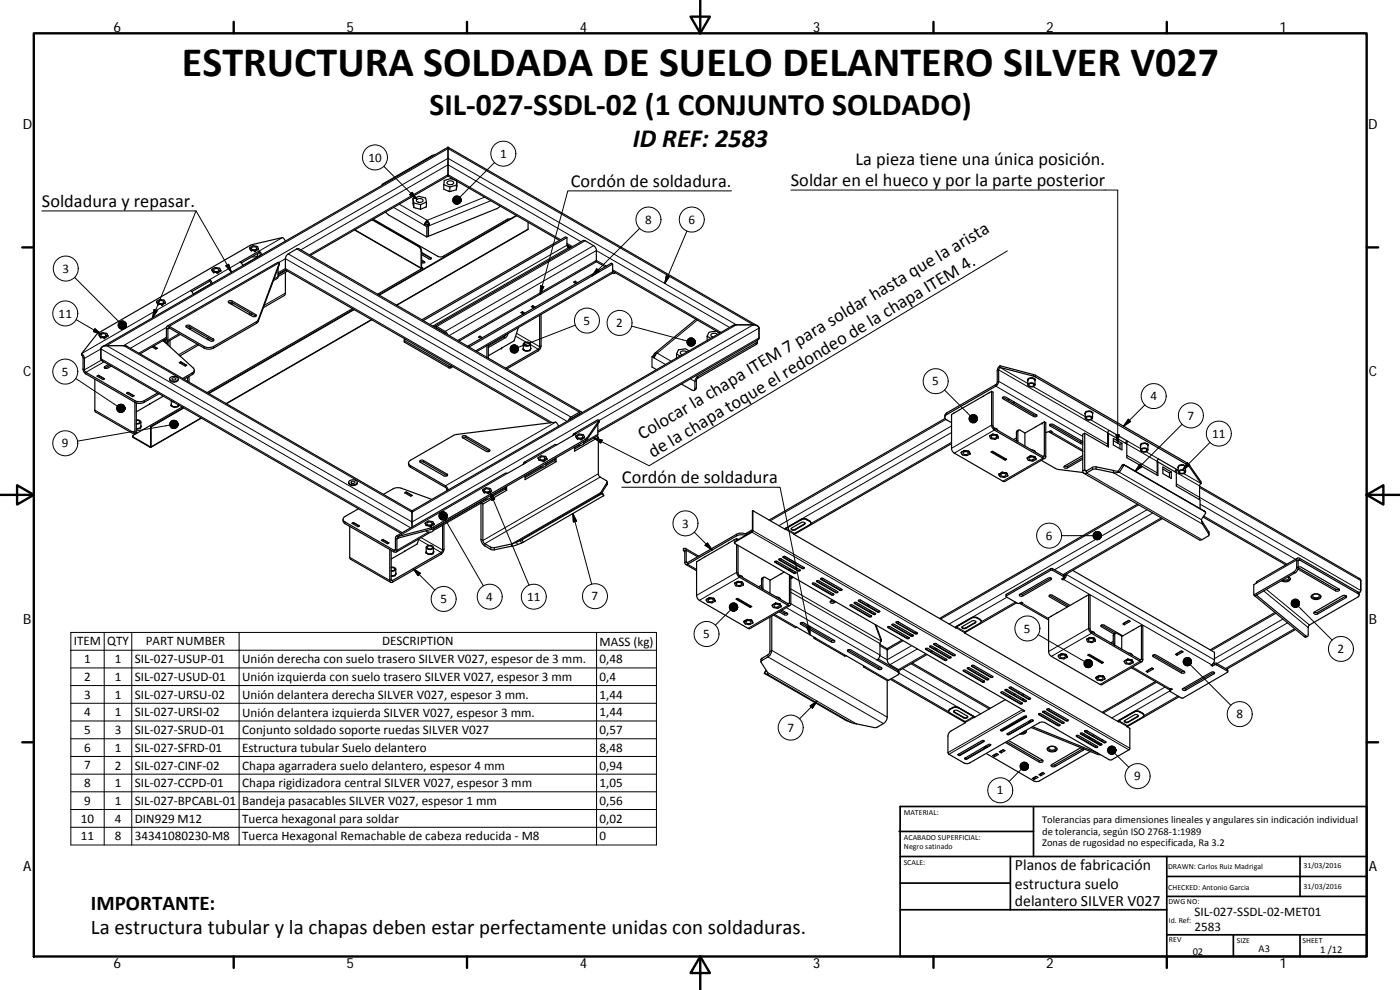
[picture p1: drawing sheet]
<svg xmlns="http://www.w3.org/2000/svg" width="420mm" height="297mm" viewBox="0 0 420 297" stroke-linecap="round" stroke-linejoin="round" font-family="sans-serif">
<defs><g id="words">
<text font-size="12.6" x="54.6" y="22.7">ESTRUCTURA SOLDADA DE SUELO DELANTERO SILVER V027</text>
<text font-size="9.4" x="128.9" y="34.5">SIL‐027‐SSDL‐02 (1 CONJUNTO SOLDADO)</text>
<text font-size="7.9" x="189.9" y="44">ID REF: 2583</text>
<g font-size="6.3">
<text x="27.3" y="273">IMPORTANTE:</text>
<text x="27.3" y="280.2">La estructura tubular y la chapas deben estar perfectamente unidas con soldaduras.</text>
</g>
<g font-size="5.5">
<text x="256.8" y="49.4">La pieza tiene una única posición.</text>
<text x="171.3" y="56">Cordón de soldadura.</text>
<text x="237.4" y="55.8">Soldar en el hueco y por la parte posterior</text>
<text x="12.6" y="62">Soldadura y repasar.</text>
<text x="192.7" y="132.1" transform="rotate(-31 192.7 132.1)">Colocar la chapa ITEM 7 para soldar hasta que la arista</text>
<text x="196" y="137.6" transform="rotate(-31 196 137.6)">de la chapa toque el redondeo de la chapa ITEM 4.</text>
<text x="186.6" y="144.9">Cordón de soldadura</text>
</g>
<g font-size="4.7">
<text x="304.6" y="261.2">Planos de fabricación</text>
<text x="304.6" y="266.6">estructura suelo</text>
<text x="304.6" y="272">delantero SILVER V027</text>
</g>
<g font-size="4.2">
<text x="34" y="9.6">6</text>
<text x="104" y="9.6">5</text>
<text x="174" y="9.6">4</text>
<text x="244" y="9.6">3</text>
<text x="314" y="9.6">2</text>
<text x="384" y="9.6">1</text>
<text x="6.8" y="38.7">D</text>
<text x="410.6" y="38.7">D</text>
<text x="7" y="112.9">C</text>
<text x="410.8" y="112.9">C</text>
<text x="7" y="187.1">B</text>
<text x="410.8" y="187.1">B</text>
<text x="7" y="261.3">A</text>
<text x="410.8" y="261.3">A</text>
<text x="34" y="290.4">6</text>
<text x="104" y="290.4">5</text>
<text x="174" y="290.4">4</text>
<text x="244" y="290.4">3</text>
<text x="314" y="290.4">2</text>
<text x="384" y="290.4">1</text>
</g>
<g font-size="3.9">
<text x="150.1" y="47.4">1</text>
<text x="110.5" y="48.5">10</text>
<text x="193.6" y="67.2">8</text>
<text x="206.6" y="67.2">6</text>
<text x="18.7" y="81.9">3</text>
<text x="17.6" y="95.3">11</text>
<text x="175.2" y="97.5">5</text>
<text x="184.9" y="98.2">2</text>
<text x="18.6" y="112.8">5</text>
<text x="279.8" y="115.6">5</text>
<text x="345.2" y="120.1">4</text>
<text x="356.4" y="125.9">7</text>
<text x="363.8" y="131.4">11</text>
<text x="18.6" y="134.3">9</text>
<text x="204.7" y="158.3">3</text>
<text x="313.8" y="162">6</text>
<text x="132.2" y="180.9">5</text>
<text x="146" y="180.3">4</text>
<text x="158.2" y="180.3">11</text>
<text x="177.6" y="180.1">7</text>
<text x="211" y="191.5">5</text>
<text x="307.3" y="189.8">5</text>
<text x="22.2" y="193.7">ITEM</text>
<text x="32.2" y="193.7">QTY</text>
<text x="43.7" y="193.7">PART NUMBER</text>
<text x="114.7" y="193.7">DESCRIPTION</text>
<text x="179.9" y="193.8">MASS (kg)</text>
<text x="401.4" y="196">2</text>
<text x="25.3" y="199">1</text>
<text x="34.4" y="199">1</text>
<text x="40.5" y="199">SIL‐027‐USUP‐01</text>
<text x="72.7" y="199.1">Unión derecha con suelo trasero SILVER V027, espesor de 3 mm.</text>
<text x="179.9" y="199">0,48</text>
<text x="25.3" y="204.3">2</text>
<text x="25.3" y="209.6">3</text>
<text x="34.4" y="204.3">1</text>
<text x="34.4" y="209.6">1</text>
<text x="40.5" y="204.3">SIL‐027‐USUD‐01</text>
<text x="40.5" y="209.6">SIL‐027‐URSU‐02</text>
<text x="72.7" y="204.4">Unión izquierda con suelo trasero SILVER V027, espesor 3 mm</text>
<text x="72.7" y="209.7">Unión delantera derecha SILVER V027, espesor 3 mm.</text>
<text x="179.9" y="204.3">0,4</text>
<text x="179.9" y="209.6">1,44</text>
<text x="25.3" y="214.9">4</text>
<text x="34.4" y="214.9">1</text>
<text x="40.5" y="214.9">SIL‐027‐URSI‐02</text>
<text x="72.7" y="215">Unión delantera izquierda SILVER V027, espesor 3 mm.</text>
<text x="179.9" y="214.9">1,44</text>
<text x="371" y="215.5">8</text>
<text x="25.3" y="220.2">5</text>
<text x="34.4" y="220.2">3</text>
<text x="40.5" y="220.2">SIL‐027‐SRUD‐01</text>
<text x="72.7" y="220.3">Conjunto soldado soporte ruedas SILVER V027</text>
<text x="179.9" y="220.2">0,57</text>
<text x="236.3" y="219.5">7</text>
<text x="25.3" y="225.6">6</text>
<text x="34.4" y="225.6">1</text>
<text x="40.5" y="225.6">SIL‐027‐SFRD‐01</text>
<text x="72.7" y="225.6">Estructura tubular Suelo delantero</text>
<text x="179.9" y="225.6">8,48</text>
<text x="25.3" y="230.8">7</text>
<text x="34.4" y="230.9">2</text>
<text x="40.5" y="230.9">SIL‐027‐CINF‐02</text>
<text x="72.7" y="230.9">Chapa agarradera suelo delantero, espesor 4 mm</text>
<text x="179.9" y="230.9">0,94</text>
<text x="25.3" y="236.2">8</text>
<text x="34.4" y="236.2">1</text>
<text x="40.5" y="236.2">SIL‐027‐CCPD‐01</text>
<text x="72.7" y="236.3">Chapa rigidizadora central SILVER V027, espesor 3 mm</text>
<text x="179.9" y="236.2">1,05</text>
<text x="299.2" y="238.4">1</text>
<text x="340.4" y="234.1">9</text>
<text x="25.3" y="241.5">9</text>
<text x="34.4" y="241.5">1</text>
<text x="40.5" y="241.5">SIL‐027‐BPCABL‐01</text>
<text x="72.7" y="241.6">Bandeja pasacables SILVER V027, espesor 1 mm</text>
<text x="179.9" y="241.5">0,56</text>
<text x="24.3" y="246.8">10</text>
<text x="34.4" y="246.8">4</text>
<text x="40.5" y="246.8">DIN929 M12</text>
<text x="72.7" y="246.9">Tuerca hexagonal para soldar</text>
<text x="179.9" y="246.8">0,02</text>
<text x="24.3" y="252.1">11</text>
<text x="34.4" y="252.1">8</text>
<text x="40.5" y="252.1">34341080230‐M8</text>
<text x="72.7" y="252.2">Tuerca Hexagonal Remachable de cabeza reducida ‐ M8</text>
<text x="179.9" y="252.1">0</text>
<text x="358.5" y="274.9">SIL‐027‐SSDL‐02‐MET01</text>
<text x="358.5" y="279.4">2583</text>
</g>
<g font-size="3.1">
<text x="312.8" y="246.8">Tolerancias para dimensiones lineales y angulares sin indicación individual</text>
<text x="312.8" y="250.4">de tolerancia, según ISO 2768‐1:1989</text>
<text x="312.8" y="254">Zonas de rugosidad no especificada, Ra 3.2</text>
<text x="357.9" y="286.4">02</text>
<text x="377.7" y="285.6">A3</text>
<text x="396.2" y="285.9">1 /12</text>
</g>
<g font-size="2.4">
<text x="271.2" y="244.4">MATERIAL:</text>
<text x="271.3" y="251.9">ACABADO SUPERFICIAL:</text>
<text x="271.3" y="254.6">Negro satinado</text>
<text x="271.2" y="259.7">SCALE:</text>
<text x="350.6" y="260.8">DRAWN: Carlos Ruiz Madrigal</text>
<text x="391.2" y="260.6">31/03/2016</text>
<text x="350.6" y="267">CHECKED: Antonio Garcia</text>
<text x="391.2" y="266.6">31/03/2016</text>
<text x="350.7" y="271.4">DWG NO:</text>
<text x="350.8" y="276.8">Id. Ref:</text>
<text x="350.8" y="282.8">REV</text>
<text x="371.2" y="282.9">SIZE</text>
<text x="390.9" y="282.9">SHEET</text>
</g>
</g></defs>
<g fill="none" stroke="#000" stroke-width=".36">
<path d="M123.9 59.6l.2 2.4M123.9 59.6l.3 1.3M123.9 59.6l1.8-.7 2 .5 .3 1.2-1.8 .8M125.1 59.9a1.09 1.09 0 0 1 1.8 .4 1.14 1.14 0 0 1-1.9-.3zM130.4 46.5l-.8 .2-14.7 8.5-.3 .4M133.2 55.4l1.8 .7M133.2 55.4l.1-1.3 2-.5 1.8 .7-.1 1.2M133.2 55.4v1.4l1.3 .5M134.3 54.5a1.01 1.01 0 0 1 1.1-.3 1.01 1.01 0 0 1 .7 .9 1.16 1.16 0 0 1-2-.3zM134.5 44.2l92.8 53.6M134.5 52.8l2.3 1.3M134.5 44.2v8.6"/>
<path d="M134.5 44.2l-103.7 59.8M134.5 52.8l-41.4 23.8M135 56.1v1.4M137 55.5v1.4M137 55.5l-2 .6M137 56.9l-1.5 .4M137.1 56l-.1 .9M137.1 54.3v1.4M137.1 54.4l30.8 17.7M75.2 75l.2 .1M75.4 75.1l1 .1M75.6 74.2a.76 .76 0 0 1 .9-.2 .76 .76 0 0 1 .5 .7 .95 .95 0 0 1-1.6-.3z"/>
<path d="M76.6 75.3h.1M76.7 75.2h-.3M77.3 76.1a1.05 1.05 0 0 1-.5 1 1.05 1.05 0 0 1-1.1-.1M77.5 74.8l-.8 .4M77.6 74.6l-.1 .2M77.6 74.6l-.5-.7a1.82 1.82 0 0 0-2.1 .4l.2 .7M77.8 75.8l.4 .8M77.8 75.3l-5.7 3.3 .8 1.1 5-3M77.8 75.3l.7 1.1M77.8 75.3v.5M77.8 75.8l-5.4 3.1M77.9 76.7l.1 .1"/>
<path d="M83.9 78.8v.5l-6.6 17.5-13.2 7.6a3.1 3.1 0 0 1-2.9 0l-10.5-6.1-.3 .2v3.6a.63 .63 0 0 1-.4 .6 .63 .63 0 0 1-.7-.2v-.5M83.9 78.8l-6.5 17.3-13.3 7.8a3.1 3.1 0 0 1-2.9 0l-10.6-6.1h-.3l-.3 .4-.1 3.8-.3 .1-.3-.1M83.9 78.8h-.6l-33.1 19.1M85.6 72.4l-.8-1.1-9.6 2.2-46 26.6-4.7 6M106.4 69l20.1 11.6M115.7 63.6l.9 .9 11.5 6.6M124.2 60.9v1.4M124.2 60.9l2 .5M124.7 62.4l1.5 .4M126.2 61.4v1.4M126.5 78l1 .6a.37 .37 0 0 1-.3 .3 .37 .37 0 0 1-.4 0l-.3-.2M126.5 78.2l1 .6"/>
<path d="M126.5 75.9l2.9 1.7M126.5 75.7l2.9 1.7a.29 .29 0 0 1-.1 .4 .29 .29 0 0 1-.4-.1l-2.4-1.3M127.4 67.6l.7 .4v3.1M127.5 62.3l-1.3 .5M127.8 67.3l.7 .4v3.2l-.4 .2M127.8 67.3l-.4 .3M128 60.6v1.4M128.2 66.6l-.4 .7M128.2 66.1l.5 .8 .2 .8-.7-1.1M128.2 66.6v-.5l-.5 .5-.3 1M128.3 67.5l.3 .3M128.3 67.5v.1"/>
<path d="M128.5 67.7l-.4 .3M128.6 67.4l-.3 .1M128.6 67.8l-.1 3M128.9 67.7l-.3 .1M150.1 61.8l-1 .8-20.5 8.3M153 65.8h-.7l-19.3 11.1-.7 .2-1-.2-19.3-11.1M154.9 64.6l-41.2 23.9M155.1 64.7l-41.3 23.9M158.5 66.7v2.2l-39.4 22.7M170.1 71.3l.1 2.5 .4 .5M170.1 71.3l-.4-.2-43.1 24.8M170.1 71.3l-43.1 24.9"/>
<path d="M170.1 73.4l1.4 .8M170.5 73.6l.7 .6-.4 .2-.2-.1M170.5 73.7l.1 .6M178.9 78.5l2.7 1.5M183.9 79.2l-43.2 24.9M47.3 91.1l.2 .1M47.5 91.2l1 .2M47.7 90.3a.76 .76 0 0 1 .8-.2 .76 .76 0 0 1 .5 .7 .81 .81 0 0 1-.8 .3 .81 .81 0 0 1-.6-.7zM48.7 91.4h.1M48.8 91.3l-.3 .1M49.6 90.9l-.8 .4M49.6 90.9h.1"/>
<path d="M49.6 90.8v.1M49.6 90.7v.1M49.6 90.7v.2M49.6 90.7l-.4-.7a1.89 1.89 0 0 0-2.2 .4l.3 .7M55.9 97.7l1-.1 7.2 4.2a.63 .63 0 0 1-.3 .6 .63 .63 0 0 1-.8-.1l-7-4.1-.2-.3zM55.9 98.2l.9-.1 7.2 4.2M57.4 98.4l-.5 .3M62.9 84.4l.4 .8M62.9 83.9l-5.7 3.3 .8 1.1M62.9 83.9l.8 1.1M62.9 83.9v.5M62.9 84.4l-5.3 3.1"/>
<path d="M63.2 85.3l-5.2 2.9M63.9 81.5l.2 .1M64.1 81.6l1 .2M64.2 80.8a.92 .92 0 0 1 1.5 .4 .83 .83 0 0 1-.9 .3 .83 .83 0 0 1-.6-.7zM65.4 81.8h-.3M66.2 81.3l-.8 .5M66.3 81.2l-.5-.8a1.9 1.9 0 0 0-2.1 .4l.2 .7M66.3 81.2l-.1 .1M68.6 90.3l.9-.1 7.3 4.3a.6 .6 0 0 1-.3 .6 .6 .6 0 0 1-.7-.2l-7.1-4.1-.2-.2zM68.6 90.8h1l7.2 4.1M70.2 91.1l-.6 .3M75.7 94.3l-.5 .3"/>
<path d="M83.4 80.4v2.6l2.9-1.7M83.4 83l-.2 .5-1.1 .7M85.7 81.7l-.2 6.8-6.5 3.8M85.7 80.9l-2.3 1.3M85.9 81.1l-2.5 1.4M105.8 92.6l-43.6 25.2M106.2 92.8l-43.7 25.2M106.3 92.9l-43.6 25.2M111.6 95.9l-43.6 25.2M126.7 80.6l-.3-.2v-5.2l-.7-1.1-14-8.1 .1-.2 14.3 8.4 .4 1.1v5l.4 .1-13.6 7.9M126.7 80.4v.1M130.3 98.1l.3-.3 .5 .2 2.7 1.5 .6 1"/>
<path d="M130.4 97.9l44.6-25.7h.6l2.5 1.5 .6 .5 .3 .8v3.3l-.2 .4-41.1 23.7M130.8 98.4l3 1.7M155.6 98.2l-1.3 4.1-7.8 4.4M156.7 94h.1M156.8 93.5l-.5 .3 .8 .4M156.8 94l.3 .2M156.8 93.5l.7 .5M156.8 93.5v.5M159.9 91.7l-.4 .3 .7 .4M159.9 91.8l.6 .4M159.9 91.7l.7 .5M159.9 91.7v.1"/>
<path d="M159.9 91.8l-.4 .3M162 94.6v9.4l-.2 .5-10.1 6M162.4 94.3v9.5l-.3 1-.6 .5-9.4 5.4M172.6 84.9h.1M172.6 84.4l-.4 .2 .7 .5M172.6 84.9l.3 .2M172.6 84.4l.7 .4M172.6 84.4v.5M183.9 81.5v-2.3l-.4-.2-43.2 24.9M183.9 81.5l-.3 .6-40.5 23.4M183.9 81.5l.4 .1M183.9 81.3l32.1 18.7-1.1-.7-2.1 .4-.6 1.2"/>
<path d="M184.7 81.8l-.5 .3-.4-.2M208.9 95.8l-12.4 10.2M227.8 98.4v3l-.5 .7M227.8 98.4a1.43 1.43 0 0 0-1.7-.9h-5.1l-1.2 .3-96.2 55.5M24.5 106.1v.5l.4 .7v3.7l.5 .9 15.1 8.8M24.5 106.1l.8 1v3.9l.3 .6 14.9 8.6a3.1 3.1 0 0 0 2.8 0l4-2.3M28.5 113.8v9.6l11.9 7M29.6 112.7l1.7 1M29.6 112.7l-.4 .2M29.6 112.6l1.8 1-.5 .3-1.8-1.1 .5-.1M30 101.1l.2 .1M30.2 101.2l1.1 .1"/>
<path d="M30.4 100.3a.76 .76 0 0 1 .9-.2 .76 .76 0 0 1 .5 .7l-.2 .1a.74 .74 0 0 1-.8 .2 .74 .74 0 0 1-.5-.7zM31.4 101.4h.1M31.5 101.3h.1M31.5 101.3h-.2M32.3 100.9h.1M32.3 100.9l-.8 .4M32.4 100.7l-.1 .2M32.4 100.7l-.5-.7a1.82 1.82 0 0 0-2.1 .4l.2 .7M32.5 109.3l-1.1 .7a.49 .49 0 0 0 .2 .6 .49 .49 0 0 0 .7-.1l1.1-.7M33 109.6l-1.6 .9M38.4 117.8l1.7 1M38.4 117.8l-.4 .2"/>
<path d="M38.4 117.7l1.8 1-.4 .3-1.8-1 .4-.2M46 103.9l1.1 .6M46.1 103.8l1.1 .7-.4 .3-1.2-.7M47.8 118.1l-4.5 2.6a3.1 3.1 0 0 1-2.8 0M48.8 118.7l-.1 .3-3.7 2.2M49.3 102l-.4 .2 9.1 8.2a.85 .85 0 0 1-.3 1.5l-2.9 1.7M49.9 101.6l-7.9 4.6M50 102.7l-.1 .3M50.3 102.6l-.4 .5M50.4 102.4v1.1M50.9 113.7a1.33 1.33 0 0 0 1.3 1 1.33 1.33 0 0 0 1.3-1M51 102.1v2"/>
<path d="M51 113.3a1.57 1.57 0 0 1 2.5 .4 1.48 1.48 0 0 1-2.6-.1zM51.7 113.5a.57 .57 0 0 1 .6-.2 .57 .57 0 0 1 .4 .5 .58 .58 0 0 1-.6 .3 .58 .58 0 0 1-.4-.6zM53.8 108.8l.5-.2 1.7 1-.4 .3zM54.1 100.3l-4 2.3M54.3 108.6l1.7 1M54.3 108.6h.1M54.3 108.6l-.4 .3M56.3 113.2v1.2M56.7 112.9v1.8M58.3 111.1v.6l-.4 .5-2.6 1.6M59.6 103.5l-5.6 3.3M63 101.6l-.6 .3"/>
<path d="M121.3 102l.1 .7 13.3 7.7h.5l.7-.4M121.7 101.7l-.4 .3 .1 .2 13.3 7.7 .8-.2M144 100.9l-.4 .2 .7 .4M144 101l.7 .3M144 100.9l.8 .4M144 100.9v.1M144 101l-.3 .2M146.1 103.7v3.5M146.5 103.5v4M151.8 100.4l-.5 .7-4.8 2.7M152.5 100.1l-.6 1.1-5.4 3.1M157 104.5l-.1 .4"/>
<path d="M157 103.3v1.3a1.36 1.36 0 0 0 2.2 .2M157.1 105l.5 .3M157.1 103a1.29 1.29 0 0 1 2.1 .3 1.2 1.2 0 0 1-1.1 .6 1.2 1.2 0 0 1-1-.8zM157.4 103a.86 .86 0 0 1 1.5 .4 .79 .79 0 0 1-.9 .4 .79 .79 0 0 1-.6-.8zM158.8 105.3h-.7M159.2 104.8l-.1 .3M159.2 103.3v1.5M159.3 104.6l-.1 .2M159.3 104.6l-.1-.2-.2 .8-1.2 .2-.9-.5 .1-.2M195.7 107v3.1l1.3 .8M196.1 106.7v.1M196.1 106.7l.4 .2"/>
<path d="M196.2 106.6l-.1 .1M196.2 106.6l.4 .1M196.2 106.6a.64 .64 0 0 1 .4-.7 .64 .64 0 0 1 .6 .1l-.5 .4-.3 1-.7-.4M196.5 107l-.4-.2-.4 .2M203 106.2v1.2M206.1 105.7a1.11 1.11 0 0 0-1.9 .3l.6 .4M206.8 105.3l-1.1-.7-2.1 .4-.6 1.2 1.1 .6M212.2 100.9l1.1 .6M212.2 100.9v1.2M215.3 100.4a1.1 1.1 0 0 0-1.9 .3l.6 .4M227.2 102.1l.1 .4-.4 .4-17.7 10.2-.6 .9-.2 3.1h-.7l-3.2-1.9M227.3 102.1l-47.9 27.6"/>
<path d="M227.3 102.4v.6l-.4 .4-17.6 10.2-.3 .6v2.3l-.7 .6M295.1 118.9l-8.9 5.1M295.1 118.9h.1M296.9 117.8v.1M296.9 117.8l-1.8 1.1M297.6 117.4l-.7 .5M297.6 117.4l.4 .3v10.1l.3 .6 14.8 8.6 .3-.3v-10.1M297.6 117.4v10.2l.5 1.1 15.3 8.9 .4-.4v-10.4l-.4-.2M300.1 109.7l-.5 .6-.3 .7v3.7l-.3 .6-14.8 8.6-.6 .6v.7M300.1 110.3l-.4 .5v3.9l-.6 1-14.9 8.7a.85 .85 0 0 0-.6 .8 .85 .85 0 0 0 .6 .8l1.4 .8M300.1 109.7l10.6 2.9 45.6 26.3 .5 .4 3.7 5.3v.5M300.1 109.7v.6"/>
<path d="M300.1 110.3l10.6 2.8 45.8 26.5 4 5.5M300.9 119.3l.4-.2 .6 .1 9.3 5.4a.55 .55 0 0 1-.4 .5 .55 .55 0 0 1-.6-.1l-9.2-5.3zM301 119.2l9.2 5.3h.9M308.6 113.6l-.1 .7M308.6 115.2a1.23 1.23 0 0 1 2 .4 1.3 1.3 0 0 1-2.1-.2zM308.8 115.3a.9 .9 0 0 1 1.5 .3 .81 .81 0 0 1-.9 .4 .81 .81 0 0 1-.6-.7zM308.9 113.5h.3M309.2 113.5l1.1 .2M309.2 113.5l-.7 .5v1.5M309.6 113.4l-.4 .1M310 113.4l.3 .3M310.3 113.7h.3"/>
<path d="M310.3 113.7l.3 .3v1.5M310.7 114.1l.1-.2-1-.6-1.2 .2-.3 .7 .2 .1M310.7 113.8l-.1 .4M40.5 120.7v9.6M40.9 120.9l.1 9.1M40.9 128.6h.6M40.9 126a.76 .76 0 0 1 1 0 .76 .76 0 0 1 .1 1l-1.1 .2M40.9 126.2a.64 .64 0 0 1 .7 0 .64 .64 0 0 1 .3 .7l-1 .1M41.2 120.9l-.3 .2M41.5 128.6h.3M41.5 128.6l-.4 .1M42.3 128l-.2 .5"/>
<path d="M42.3 127.8l-.2 .8-1.2 .2M42.3 127.8v.2M42.3 126.6v1.4M42.3 128l-.8 .6M45 121.2l-4.1 2.4M45 121.2h.1M45.2 128l.1 .1M45.3 128.1v6.1l-5.3-2.9-.2-.4M51.4 121.5l-.1 .2 .9 .5 1.2-.2 .2-.5M51.4 120.2v1.2a1.33 1.33 0 0 0 2.2 .2M51.4 121.3l-.1 .4M51.4 121.8l.6 .3"/>
<path d="M51.4 120.3l.8 .4M53.1 122.1l-.7 .1M53.6 121.6l-.2 .3M53.6 121.5v.1M54.7 122.1l-14.7 8.5-.2 .3 5.4 3.1v-6M55 122.3l-9.8 5.7M55.2 122.4l-9.9 5.7M60.5 125.5l-15.2 8.7M122.6 138.9v.7l.4 .5 10.7 6.1 .4 1M126 138.3l.9-.2 7.3 4.2a.6 .6 0 0 1-.3 .6 .6 .6 0 0 1-.7-.1l-7.1-4.1zM126.1 138.7l1-.1 7.1 4.1M138.8 130.8l.8-.1 7.4 4.3a.6 .6 0 0 1-.4 .6 .6 .6 0 0 1-.7-.2l-7.1-4.1-.1-.2z"/>
<path d="M138.8 131.3l.8-.1 7.3 4.2M157.1 139.3l.2-.6 .6 .1-5.6 3.2h-.7l-32.7 18.9M161.5 137.4l.1-.1a1.91 1.91 0 0 1 2.1-.3l.4 .6M161.5 137.4l.3 .6M161.8 138l.2 .1M161.8 138l.2 .2M162 138.1l1 .2M162 138.1v.1M162.1 137.4a.88 .88 0 0 1 1.5 .3 .83 .83 0 0 1-.9 .3 .83 .83 0 0 1-.6-.6zM163.3 138.2l-.3 .1M163.9 139.1a1.08 1.08 0 0 1-.5 1 1.08 1.08 0 0 1-1.2 0M164.1 137.8l-.8 .4"/>
<path d="M164.1 137.8h.1M164.1 137.6v.2M166.4 138.2l.5 .3M166.4 138.2l-2.5 1.5M166.7 137.5l-.3 .7M166.9 138.5l-9.3 5.4v-1.2M166.9 137.4v1.1M167.6 127.9l-.3-.7-.5-.5-30.3 3.8-13.3 7.6a.85 .85 0 0 0-.6 .8 .85 .85 0 0 0 .6 .8l10.5 6.1 .5 .5 .3 .7M171.9 130.7l.3-.6 .6 .1-5.7 3.3-.6-.1-9.2 5.3M172.8 130.9l1.1-.7 1.1 .3 .4 .6M172.8 130.9l.3 .6M173.1 131.5l.2 .1"/>
<path d="M173.1 131.5h.1M173.3 131.6l1 .2M173.4 130.8a.91 .91 0 0 1 1.5 .3 .83 .83 0 0 1-.9 .4 .83 .83 0 0 1-.6-.7zM174.1 124.1l-3 1.8M174.4 133.6l-2 1.1M174.5 123.6l-84.8-49-.7 .1-3 2-.3 .9v3.2l.2 .3 79.2 45.8M174.6 131.7l-.3 .1M174.7 123.8l-.6-.2-2.7 1.5-.8 1.1M175.2 132.6a1.06 1.06 0 0 1-.5 1 1.06 1.06 0 0 1-1.2-.1M175.4 131.3l-.8 .4M175.4 131.2h.1M175.4 131.2v.1"/>
<path d="M175.4 131.1v.1M175.4 131.1v.2M179 130.9l.6 .3M179.4 127.2l-.1 3.5-4.1 2.4M179.6 131.2v11.1l.5 .9 2.1 1.3-1.9 3.3M179.6 131.2l-7.2 4.2v-1.2M179.8 126.1l-4.1 5.7-45.6 26.3-10.6 2.9M179.8 126.1v.5l-4.1 5.6-45.8 26.5-10.4 2.7M179.8 126.1l-.6-.1-7 4.2M283.7 125.5l-52.9 30.5M285.6 133.1l-47.3 27.3M286.3 124l-.7 .4v10.1l.3 .9 .5 .6 14.6 8.4h.6l12-6.9"/>
<path d="M286.3 124h.1M288.6 135.7l-.1 .1M289.1 135.7a.83 .83 0 0 1 .8-.2 .83 .83 0 0 1 .6 .6 .93 .93 0 0 1-1.5-.2zM289.3 135.2l-.7 .5M289.6 135.2h.1M289.6 135.2h-.3M289.6 135.2l1 .2M290.6 135.4l.2 .1M290.8 135.5l.3 .7a1.93 1.93 0 0 1-2.2 .3l-.4-.7M297 130.8v.1M297 130.7v.1M297.4 135.6l.4-.2 4.3 2.4-.4 .3z"/>
<path d="M297.6 135.5l4.1 2.3M297.7 130.7a.76 .76 0 0 1 .8-.2 .76 .76 0 0 1 .5 .8 .84 .84 0 0 1-1.5-.4zM297.8 130.3l-.8 .5M298.1 130.3h-.3M298.1 130.3l1 .2M298.3 128.4l.7 .2 .4 .5M299.1 130.5l.2 .1M299.3 130.6l.2 .7a1.84 1.84 0 0 1-2.1 .3l-.4-.7M299.4 129.1h.1M301.7 137.8v.3M301.9 137.7l-.2 .1M304.2 120.5v.5"/>
<path d="M305 131.4l-.8 .5M305.4 132.6l.1-3.3 .2-.3h.3l1.6 .9v3.9M305.7 129l-.7 .6v2.8M308.4 137.3l-.1 .2M308.9 137.4a.79 .79 0 0 1 .8-.3 .79 .79 0 0 1 .6 .7 .84 .84 0 0 1-.8 .3 .84 .84 0 0 1-.6-.7zM309.1 136.9l-.7 .4M309.3 136.8h.1M309.3 136.8l-.2 .1M309.4 136.8l1 .2M309.4 136.8l-.3 .1M309.6 135a.91 .91 0 0 1 1.1 .6M310.4 137l.2 .1"/>
<path d="M310.6 137.1l.2 .8a1.83 1.83 0 0 1-2.1 .2l-.4-.6M310.9 128l-3.3 1.9M310.9 128h.1M312.5 138.1l4.9 2.7 7.7 1M313.4 126.6l-2.5 1.4M314.8 129.5l.4 .2 .6-.2-.5-.3-1.5 .6M314.9 129.7l10 5.7M315.2 127.3l9.1 5.3 .6 .1M324.9 136.7l-5.5 3.3a.59 .59 0 0 0 .3 .6 .59 .59 0 0 0 .7-.2l4.5-2.6M324.9 137.3l-4.7 2.7-.8-.1M324.9 132.5l-8.9-5.2a.49 .49 0 0 0-.7-.2 .49 .49 0 0 0-.1 .7l9.3 5.4h.4M325.5 130l.1 11.2 .3 .1 2.6-1.2 5.7 1.1"/>
<path d="M325.8 123.6l-.2 .5M325.8 125.1a1.21 1.21 0 0 1 2.1 .5 1.18 1.18 0 0 1-1.2 .5 1.18 1.18 0 0 1-1-.9zM326.1 125.2a.76 .76 0 0 1 .8-.3 .76 .76 0 0 1 .6 .8 .8 .8 0 0 1-.9 .2 .8 .8 0 0 1-.5-.7zM326.2 123.4l.3 .1M326.5 123.5l-.8 .4v1.6M326.5 123.5l1.1 .1M326.9 123.3l-.4 .2M327.3 123.4l.3 .2M327.6 123.6l.2 .1M327.6 123.6l.3 .5v1.4M327.9 124l.1-.2-.9-.5-1.2 .2-.3 .7 .1 .1-.1-.2M328 123.8l-.1 .3"/>
<path d="M332.3 133.9l.1-4 .5-.8 5.6 3.3-.4 .8 .1 4.1 9.3 5.4v-4.1M332.4 130l.2 .1M332.7 130v4.1l-7.2-4.1-.6 .3v11a.68 .68 0 0 0 .4 .7 .68 .68 0 0 0 .8-.1l2.4-1.2 5.7 1.1M332.7 130l-.3 .2M332.7 130l5.5 3.2M334.1 131.6l2.6 1.4v2l-2.6-1.5zM334.1 132.2l2 1.2M336.1 133.4v1.2M336.7 133l-.6 .4M338.2 132.2l-.4 .8M342.2 133.7l.1 .1M342.5 133.2l-.3 .4"/>
<path d="M342.5 134.7a1.21 1.21 0 0 1 2 .4 1.29 1.29 0 0 1-2.2-.1zM342.7 134.9a.76 .76 0 0 1 .9-.4 .76 .76 0 0 1 .5 .8 .8 .8 0 0 1-.9 .2 .8 .8 0 0 1-.5-.6zM342.8 133l.3 .1M343.1 133.1l1.1 .1M343.1 133.1l-.8 .5v1.4M343.5 132.9l-.4 .2M343.9 133l.3 .2M344.2 133.2l.3 .1M344.2 133.2l.3 .3v1.5M344.5 133.6l.1-.2-.9-.5-1.2 .2-.2 .8M344.6 133.4l-.1 .4M347.3 138.7l.2-.1 5.5 3.2v4.1l7.2 4.1v2.6"/>
<path d="M347.3 138.5l.2 .1M353.8 139.7l-.2 .5M354.1 139.6h.3M354.4 139.6l1.1 .2M354.4 139.6l-.7 .5-.1 1.5M354.8 139.5l-.4 .1M355.2 139.5l.3 .3M355.5 139.8h.3M355.5 139.8l.3 .4v1.4M355.9 139.9l-.1 .4M103 155.8v.9l.5 .4 15 8.6 .4-.1 .2-.3v-3.8l.4-.1M104.7 144.7a1.39 1.39 0 0 0 2.3 .7l.2-.7"/>
<path d="M104.9 144.2a1.53 1.53 0 0 1 2.3 .6 1.5 1.5 0 0 1-2.5-.1zM105 157.9l.1 9.8 12.1 7M105.5 144.4a.59 .59 0 0 1 1 .4 .57 .57 0 0 1-.7 .3 .57 .57 0 0 1-.4-.6zM106.1 156.9l1.7 1M106.1 156.8l1.8 1-.5 .3-1.8-1.1 .5-.1M106.1 156.9l-.4 .2M107.6 152.7l-4.1 2.3a.86 .86 0 0 0-.5 .8 .86 .86 0 0 0 .5 .8l14.9 8.6 .3-.3 .1-3.8 .2-.3 .5 .2M115.1 148.3l2.9-1.6a3.1 3.1 0 0 1 2.4-.2l9.2 3.3M121.5 147.9l.4-.3 1.8 1.1-.4 .2zM121.9 147.7l1.7 1M121.9 147.6v.1M121.9 147.7l-.4 .2"/>
<path d="M123.6 153.3l-85.5-49.4-1-.2h-5.1a1.57 1.57 0 0 0-1.7 1v3.1l.5 .5 89.6 51.7M123.6 153.3v4.9M127.9 157.6l.2 .1M127.9 157.5v.1M127.9 157.5l.2 .2M128.1 157.7h.1M128.1 157.7l1 .2M128.2 156.9a.78 .78 0 0 1 .9-.4 .78 .78 0 0 1 .5 .8 .84 .84 0 0 1-.8 .3 .84 .84 0 0 1-.6-.7zM129.2 159.7l-10.3 6M129.3 157.9h.1M129.4 157.8l-.3 .1M130 158.6a1.16 1.16 0 0 1-.7 1.1 1.16 1.16 0 0 1-1.3-.3l-.1-.1"/>
<path d="M130.2 157.4l-.8 .4M130.2 157.2l-.4-.7a1.78 1.78 0 0 0-2.2 .4l.3 .6M130.2 157.2v.2M132.8 157.6v7.4l-.1 .5-15 8.7-.3-.3v-8.8M133.2 157.4v7.4l-.3 .9-.5 .6-14.9 8.5-.4-.1-.1-.5v-9.3M144.3 150.9l.1 11.2a2.44 2.44 0 0 0 1.1 1.7l2.4 1.2 5.7-1.1M144.4 150.9l.5 .3M144.9 151.2l.2 11.5 2.8 1.7 5.7-1.2M145.1 147.6l.3 .1M145.4 147.7l1 .2M145.4 146.9a.78 .78 0 0 1 .9-.3 .78 .78 0 0 1 .6 .8 .83 .83 0 0 1-.9 .2 .83 .83 0 0 1-.6-.7zM146.4 147.9h.1"/>
<path d="M146.4 149.7l-16.4 9.5M146.5 147.9h.1M146.7 147.8l-.3 .1M147.3 148.7a1.06 1.06 0 0 1-.5 1 1.06 1.06 0 0 1-1.2-.1M147.4 147.4l-.7 .4M147.5 147.2l-.5-.7a1.79 1.79 0 0 0-2.1 .3l.2 .8M147.5 147.2l-.1 .2M151.5 146.8l.6 .3M151.8 146l-.2 .7-4.4 2.6M152.1 147.1l-7.2 4.1M152.1 145.9v1.2M163.1 140.1l-5.5 3.2"/>
<path d="M180.3 147.8l-.7 .7 1.3-.5-24.2 14-1.8 .7M180.3 147.8v.4M180.9 148l.3 .7-24.2 14-1.7 .7M182.2 144.6v.8l-1.7 2.7M225.8 158.9l-2.1 1.3M225.9 153.2v6.3l-5.4 3.2 .1 .4 86.9 50.2-.2 .1-.3-.4M225.9 153.2l9.9 5.7 .1-.3 5-2.8 1 .1 1.4 .8v.3l-.3 .4-4.5 2.6-.2 .4M225.9 153.2l-.1 6.2-5.3 3.1-.1 .4M237.6 158.4l2.9-1.6a.61 .61 0 0 1 .7-.2 .61 .61 0 0 1 .3 .7l-2.9 1.7a.58 .58 0 0 1-.8 .2 .58 .58 0 0 1-.2-.8zM241.6 157l-3.1 1.9h-.8l-.3-.3M243.3 156.9l-.1-.5-1-.6-1.3-.2-5 2.8-.2 .4M299.8 142.3v.1"/>
<path d="M299.8 142.2v.1M299.9 142.2l-.1 .2M299.9 142.2h.1M299.9 142.2h-.1M300.4 142.2a.81 .81 0 0 1 .9-.2 .81 .81 0 0 1 .5 .7 .9 .9 0 0 1-1.5-.3zM300.6 141.8l-.7 .4M300.6 141.8h.1M300.8 141.7h.1M300.9 141.7l-.3 .1M300.9 141.7l1.1 .2M302 141.9l.2 .1M302.2 142l.2 .8a1.83 1.83 0 0 1-2.2 .2l-.4-.6"/>
<path d="M325.3 142l34.8 20.1 .6-.2 2.1-1.4-1.9-3.3M334.2 141.2l1.4 .2M334.2 141.2v.6M335.6 141.4l.3 .3M335.6 141.4l1.3-1.9 .4-.1 24 13.9M335.9 141.7l-1.7 .1M335.9 141.7l1.3-2h.4l24.1 13.9M341.3 151.3l-59.4 34.3M348.8 155.6l-29.5 17M349 140.1l2.5 1.5v2l-2.5-1.5zM349 140.8l2 1.1M351 141.9v1.3"/>
<path d="M351.5 141.6l-.5 .3M353 141.7v.1M353 141.7l.4-.7-5.7-3.3-.4 .6-.2 4.2M353 140.8l-.4 .7M353.8 141.2a1.2 1.2 0 0 1 2 .5 1.16 1.16 0 0 1-1.2 .5 1.16 1.16 0 0 1-.9-.8zM354 141.4a.89 .89 0 0 1 1.5 .3 .82 .82 0 0 1-.9 .4 .82 .82 0 0 1-.6-.7zM355.8 140.1l.1-.1-.9-.6-1.2 .2-.2 .8-.1-.2M360 145.9l48.1 27.7 .3 .6M360.5 145.1l-.5 .7-.1 4M360.6 156.3l.3 .3M360.9 156.6l1.9 3v.9M360.9 156.6v.6"/>
<path d="M361 155.1l24.9 14.4M361.3 153.3h.1M361.4 153.3l.3 .3M361.7 153.6l.1 .5-1.3 1.8 .4 1.3M114.9 162l1.7 1M114.9 162l-.3 .2M114.9 161.9l1.8 1-.4 .3-1.8-1.1 .4-.1M117.4 172.7h.6M117.4 170.2a.75 .75 0 0 1 1 0 .75 .75 0 0 1 .1 1l-1.1 .2M117.4 170.3a.63 .63 0 0 1 .7 0 .63 .63 0 0 1 .3 .7l-1 .2M117.5 165.2l-.1 .1M118 172.7l.3 .1"/>
<path d="M118 172.7l-.4 .2M118.8 170.8l-.2 1.8M118.8 172.2l-.8 .5M118.9 172.1l-.1-.1-.2 .7-1.2 .2M119.5 161v.4M121.5 165.4l-4.1 2.3M121.5 165.4h.1M125.7 161.7l-.5 1.5-3.7 2.2M127.9 165.5l-.1 .4M127.9 164.3v1.4a1.47 1.47 0 0 0 2.2 .1M128 166l.5 .3M128 164a1.29 1.29 0 0 1 2.1 .3 1.21 1.21 0 0 1-1.2 .6 1.21 1.21 0 0 1-1-.8z"/>
<path d="M128.3 164a.88 .88 0 0 1 1.5 .4 .8 .8 0 0 1-.9 .3 .8 .8 0 0 1-.6-.7zM129.7 166.2l-.8 .2M130.1 165.8l-.1 .3M130.1 165.4l.1 .1-.3 .7-1.2 .2-.9-.5 .1-.2M130.1 164.3v1.5M130.1 165.5l.1 .1M130.2 165.7l-.1 .1M153.6 163.2v.7M154.9 162.7l.4 .7M154.9 162.7l-1.3 .5M155.3 163.4l-1.7 .5M205.1 165.1l.4 .6"/>
<path d="M205.7 164.5l4 2.4M205.7 169.3l3.4 1.9M209.8 168.1l-.7 .5v10l.3 1 .5 .5 14.7 8.5h.5l12-6.9M209.8 168.1h.1M211.5 167.1l-1.7 1M212.1 179.8l-.1 .2M212.6 179.9a.84 .84 0 0 1 .8-.3 .84 .84 0 0 1 .6 .7 .93 .93 0 0 1-1.5-.3zM212.8 179.4l-.7 .4M213.1 179.3v.1M213.1 179.3l-.3 .1M213.1 179.4h-.3M213.1 179.4l1 .1"/>
<path d="M213.1 179.3l1 .2M214.1 179.5l.2 .1M214.3 179.6l.3 .8a1.88 1.88 0 0 1-2.2 .3l-.4-.7M218.6 163l-7.1 4.1M218.6 163h.1M220.4 162h.1M220.4 162l-1.8 1M220.5 175v.1M220.5 174.9v.2M220.9 179.8l.4-.3 4.3 2.5-.5 .3zM221.1 161.6l-.7 .4M221.1 161.6l.4 .3"/>
<path d="M221.1 163.4v8.3l.5 1.2 15.2 8.8 .4-.1 .1-.5v-8.3M221.1 161.6v.6M221.1 179.6l4 2.4M221.2 174.9a.75 .75 0 0 1 .8-.2 .75 .75 0 0 1 .5 .8 .82 .82 0 0 1-.9 .2 .82 .82 0 0 1-.5-.7zM221.3 174.5h.1M221.3 174.5l-.8 .4M221.5 163.6v8.4l.3 .6 14.8 8.6 .3-.3v-8.4M221.6 174.5h-.3M221.6 174.5l1 .1M221.8 172.6l.7 .1 .4 .5M222.6 174.6l.2 .2M222.8 174.8l.2 .7a1.93 1.93 0 0 1-2.2 .3l-.3-.7"/>
<path d="M222.9 173.2h.1M223.7 160.7a3.1 3.1 0 0 0-2.6 .1l-14.9 8.6-.5-.1-.2-.3v-3.6l-.2-.3h-.2M224.1 160.4a3.1 3.1 0 0 0-3-.1l-14.9 8.5-.3-.2v-3.9l-.6-.2-.2 .6M228.5 175.6l-.8 .4M228.9 176.7l.1-3.2 .2-.3h.3l1.6 .9v3.9M229.2 173.2l-.7 .6v2.7M232.5 168.5l5.7 3.4 .7-.1M232.5 168.4h.6l5.8 3.3a.38 .38 0 0 1-.2 .4 .38 .38 0 0 1-.5-.1l-5.6-3.3zM233.1 179.1l.7 .2 .4 .4M233.8 167.8l5.8 3.4 .5-.1M233.8 167.7h.6l5.7 3.3a.33 .33 0 0 1-.2 .4 .33 .33 0 0 1-.4-.1l-5.7-3.3zM234.2 179.7v.1"/>
<path d="M234.4 172.2l-3.3 1.9M234.4 172.1v.1M235 167.1l5.7 3.3 .7-.1M235 167l.5-.1 5.9 3.4a.37 .37 0 0 1-.3 .4 .37 .37 0 0 1-.4-.1l-5.6-3.3zM235.3 171.6l-.9 .6M235.4 166.9l3.1 1.8 .4 .7M236.9 170.7l-.3 .2M236.9 170.7l.4 .3v.3M236.9 170.7v.4M237.7 173l-.4 .1M237.9 171.2l-.3 .3M238.1 173.2l-.8 .4"/>
<path d="M238.3 160.4l48.6 28 .1-.2 4.8-2.8h1.3l1.3 .8-.1 .6-4.7 2.8-.2 .3M238.6 168.7h-.1M238.8 171.7l-.3 .2M238.8 170.2l-.2 .4M239 168.9l-.2 .1M240.1 171l-.4 .2M241.3 170.3l-.4 .2M243.8 175l5.9 3.4 .5-.1M243.8 175l.7-.1 5.6 3.3a.29 .29 0 0 1 0 .4 .29 .29 0 0 1-.4 0l-5.8-3.3zM245.1 174.3l5.7 3.4 .6-.1M245.1 174.3l.5-.1 5.8 3.4a.37 .37 0 0 1-.2 .3 .37 .37 0 0 1-.4-.1l-5.6-3.2zM246.3 173.6l5.7 3.4 .7-.1"/>
<path d="M246.3 173.5h.7l5.7 3.5-.7 .1-5.6-3.2zM306.1 178.3l8.4-4.9a.58 .58 0 0 1 .7-.1 .58 .58 0 0 1 .3 .5l-8.6 5a.5 .5 0 0 1-.7 .2 .5 .5 0 0 1-.1-.7zM315 178.6l5.7 3.3M315.4 173.4l-8.5 4.9h-.8M319 173.5v.4M319.2 173.4v-.4l-3.7-2-13.6 7.9 3.6 2.2 1.1-.4 .4 .2-.6 .2-.4-.1M319.4 173.2l-.2-.7-3.3-1.9h-.5l-13.4 7.7-.1 .7M319.6 172.5l-.4 .9M320.1 172.2a1.84 1.84 0 0 1-1.1 1.7l-.4-.2 .6-.3M321.9 171.1l42.6 24.6v2.3a1.85 1.85 0 0 1-1.1 1.6l.4 .2M326.7 178.4v10.1l.5 1.2 15.3 8.8 .3-.1 .2-.5v-10.1l-.4-.2M326.7 178.4l-9.5 5.5"/>
<path d="M326.7 178.4l.4 .2v10.2l.3 .6 14.9 8.6 .3-.3v-10.1M376.3 178.5l12.2-7 .6-1.2 .1-2.7 .4-.2 18 10.2 .3 .4v.6M376.6 178.8l15 12.3 .8-.1M376.6 178.8h.1M377.1 178.6l-.5 .2M377.1 178.5v.1M386.5 173.1a.52 .52 0 0 1 .2 .7 .52 .52 0 0 1-.7 .2l-.9-.1M386.7 173a.74 .74 0 0 1 .5 .9 .74 .74 0 0 1-.7 .6h-1.2l-.7-.3M387.2 173.6a1.87 1.87 0 0 1-2.4 .5M389.4 167.4l-12.2 7.1-.2 .5-.7 .4v3.1l.4 .3 12.2-7.1 .7-1.1v-2.4l.3-.2 17.7 10.1 .2 .3v.5l-14.9 8.7-.3 .6v2.4l-.4 .4-15.1-12.4M389.6 170.1h.7l11.5 6.6a.4 .4 0 0 1 .1 .6 .4 .4 0 0 1-.5 .1l-.6-.1-11.3-6.5M389.6 170.3l11.2 6.5 1.1-.1"/>
<path d="M393.5 178.9a1.83 1.83 0 0 0 2.9 0M393.6 178.7a1.75 1.75 0 0 1 2.8 .4 1.76 1.76 0 0 1-2.9 0zM394.1 178.5a1.05 1.05 0 0 1 1.1-.3 1.05 1.05 0 0 1 .7 .8 1.09 1.09 0 0 1-1.1 .4 1.09 1.09 0 0 1-.8-.8zM404 178.8l-8.6 4.9h-1M407.9 177.8l-.1 .1M408.4 174.2v3.1l-.6 .6M223.3 186.4v.1M223.4 186.4l-.1 .1M223.4 186.4h.1M223.9 186.4a.84 .84 0 0 1 .9-.2 .84 .84 0 0 1 .6 .6 .78 .78 0 0 1-.9 .4 .78 .78 0 0 1-.6-.8zM224.1 185.9h.1M224.1 185.9l-.7 .5"/>
<path d="M224.3 185.9h.1M224.4 185.9h-.3M224.4 185.9l1 .2M225.1 182v.3M225.4 181.9l-.3 .1M225.4 186.1l.2 .1M225.6 186.2l.3 .7a1.94 1.94 0 0 1-2.2 .3l-.4-.7M231.1 185.2v10.3l-.6 1-2.1 1.2v.9M231.6 184.8v10.6a2.44 2.44 0 0 1-1.1 1.7l-2.1 1.4 2.2 4-1.2-.5 .1 .1 24.4 14.1 2.2 .8 6.4 1.3 .8-.2 2-1.1 .8-1.1 .2-11.7M231.9 181.5l-.1 .1M232.1 184.5l6.6 3.8M232.4 181.6a.78 .78 0 0 1 .8-.4 .78 .78 0 0 1 .6 .7 .83 .83 0 0 1-.8 .3 .83 .83 0 0 1-.6-.6z"/>
<path d="M232.6 181l-.7 .5M232.9 181h-.3M232.9 181l1 .1M233.8 183.6l1.6 .9a.48 .48 0 0 0 .7 .1 .48 .48 0 0 0 .1-.6M233.9 181.1l.2 .2M234.1 181.3l.2 .7a1.83 1.83 0 0 1-2.2 .3l-.3-.7M234.2 183.3l1.4 .8 .6-.1M234.6 183.1l1.6 .9M238.7 188.3l.4-.1 5.7 3.3-.5 .1M240.2 186.9l.8-.1 9.5 5.4a.55 .55 0 0 1-.3 .6 .55 .55 0 0 1-.7-.1l-9.1-5.4zM240.4 186.9l9.1 5.3h.9M244.3 191.2v.3l9.3 5.3"/>
<path d="M249.9 180l-.6 .3a.52 .52 0 0 0 .1 .8 .52 .52 0 0 0 .7-.1l.7-.4M250.4 180.3l-.6 .2-.6-.1M253.5 196.8l.4-.1 5.7 3.3-.4 .2M254.4 195.1l.4-.2 .5 .1 9.2 5.3a.5 .5 0 0 1-.2 .7 .5 .5 0 0 1-.6-.2l-9.2-5.3zM254.5 195l9.2 5.3h.8M255.1 181.5l5.8 3.4 .6-.1M255.1 181.6l.7-.1 5.8 3.5-.7 .1zM256.4 180.8l5.7 3.4 .7-.1M256.4 180.8h.6l5.8 3.3a.37 .37 0 0 1-.3 .3 .37 .37 0 0 1-.4-.1l-5.6-3.2zM257.6 180.1l5.9 3.4 .5-.1M257.7 180.1l.6-.1 5.7 3.4a.37 .37 0 0 1-.2 .3 .37 .37 0 0 1-.4-.1l-5.7-3.2zM259.1 199.7v.4l7.2 4.1"/>
<path d="M260.3 181.3l.3 .6M260.6 181.4l.2 .6M261 183.1l.2 .6M261.2 183.2l.3 .6M262.6 187.4l1.9 5M262.9 187.5l1.6 4.9M263.6 197.7l6 3.5 .2 .9M264.1 193.4l2.2 1.3M264.5 192.4l-.4 .6-.1 3.8-.3 .7-.5 .5 6.3 3.6 .3 .4-.3 .5-3.2 1.7M266.4 188.1l5.8 3.3 .7-.1M266.4 188.1l.7-.1 5.7 3.3a.36 .36 0 0 1-.2 .4 .36 .36 0 0 1-.4-.1zM267.7 187.4l5.7 3.3 .7-.1"/>
<path d="M267.7 187.3h.6l5.8 3.3a.38 .38 0 0 1-.3 .4 .38 .38 0 0 1-.4-.1l-5.6-3.3zM268.9 186.6l5.8 3.4 .6-.1M269 186.6h.6l5.7 3.3a.39 .39 0 0 1-.2 .4 .39 .39 0 0 1-.4-.1l-5.7-3.3zM270.7 192l-4.2 2.5-.2 .5v3l.3 .9 3 2 .6 .1 8-4.6M272.4 191.1l-.4 .2M273.7 190.4l-.5 .2M273.8 198.9l23.4 13.6M274.9 189.7l-.4 .2M277.7 194.6l.7-.1 5.7 3.3a.28 .28 0 0 1-.1 .4 .28 .28 0 0 1-.4 0zM277.8 194.6l5.8 3.4 .6-.1M279 193.9l5.7 3.4 .7-.1M279 193.9l.6-.1 5.8 3.4a.37 .37 0 0 1-.3 .3 .37 .37 0 0 1-.4-.1l-5.7-3.3z"/>
<path d="M279.9 195.4l-.4 .2M280.2 193.2l5.9 3.4 .5-.1M280.3 193.1h.6l5.7 3.3a.37 .37 0 0 1-.2 .4 .37 .37 0 0 1-.4-.1l-5.7-3.3zM281.1 194.7l-.4 .2M282.4 194l-.5 .2M288.7 188l3-1.7a.63 .63 0 0 1 .7-.1 .63 .63 0 0 1 .4 .6l-2.9 1.7a.65 .65 0 0 1-.8 .2 .65 .65 0 0 1-.4-.7zM289.4 189.9l46.3 26.7 .1-.3 4.8-2.7h1.3l1.3 .8v.4l-.3 .3-4.5 2.6-.1 .4M291.5 199.7l.7-.1 5.7 3.4a.37 .37 0 0 1-.2 .3 .37 .37 0 0 1-.4-.1l-5.7-3.3zM291.6 199.7l5.7 3.4 .7-.1M292.7 186.8v.1M292.7 186.8l-2.8 1.6a.92 .92 0 0 1-1.2-.2M292.9 186.5l-.2 .3"/>
<path d="M294.5 186.5l-.2-.6-1-.6-1.3-.1-4.9 2.7-.3 .5M305.1 180.9l-15.7 9M306.2 181.1l8.5 4.9M315.4 185l-.7 .4v10.1l.3 .9 .5 .5 14.6 8.5h.6l12-6.9M315.4 184.9v.1M317.2 183.9l-1.8 1.1M317.7 196.6l-.1 .2M317.7 196.6v.1M317.7 196.7l-.1 .1M318.2 196.7a.84 .84 0 0 1 .9-.2 .84 .84 0 0 1 .6 .6 .9 .9 0 0 1-1.5-.2zM318.5 196.2h.1M318.5 196.2l-.8 .5"/>
<path d="M318.7 196.2h-.2M318.7 196.2l1.1 .1M319.8 196.3l.2 .2M320 196.5l.2 .7a1.98 1.98 0 0 1-2.2 .3l-.4-.7M321.1 181.7l-5.3-3.1a.48 .48 0 0 0-.6-.2 .48 .48 0 0 0-.2 .7l5.3 3M326.2 191.8l-.1 .1M326.4 196.6l.5-.3 4.3 2.5-.5 .2zM326.7 196.4l4 2.4M326.8 191.7a.88 .88 0 0 1 1.4 .5 .83 .83 0 0 1-.9 .3 .83 .83 0 0 1-.6-.6zM327 191.3l-.8 .5M327.2 191.3h-.2M327.2 191.3l1 .1"/>
<path d="M327.4 189.4l.7 .1 .4 .5M328.2 191.4l.3 .2M328.5 191.6l.2 .7a1.84 1.84 0 0 1-2.2 .3l-.4-.7M328.5 190v.1M330.5 187.6l4.2 2.4-.4 .2M330.7 198.8v.2M330.9 198.6l-.2 .2M334.1 192.4l-.7 .5M334.3 190.2l-.2 .3v2.8M334.3 190.2l-3.9-2.2a.54 .54 0 0 1 .4-.6 .54 .54 0 0 1 .6 .2l5.6 3.2M334.5 193.5v-3.2l.6-.4 1.5 .9v4M337 187.2l1.7-1.1 .5 .3-1.8 1.1z"/>
<path d="M337.4 187h.1M337.4 187v.5M337.4 198.4v.1M337.5 198.3l-.1 .1M337.5 198.3l-.1 .2M338.1 198.3a.77 .77 0 0 1 .8-.2 .77 .77 0 0 1 .5 .7 .84 .84 0 0 1-1.4-.4zM338.3 197.9l-.8 .4M338.4 197.8h.1M338.4 197.8l-.1 .1M338.5 197.8l-.2 .1M338.5 197.8l1.1 .2M338.7 196a.9 .9 0 0 1 1.1 .6"/>
<path d="M338.8 186.2l-1.4 .8M339.6 198l.2 .1M339.8 198.1l.2 .7a1.83 1.83 0 0 1-2.2 .3l-.4-.6M342.6 187.6l-6 3.4M346 196.6l.4-.2 .5 .1 8.6 5a.55 .55 0 0 1-.3 .6 .55 .55 0 0 1-.6-.2l-8.5-4.9zM346.1 196.5l8.5 4.9h.8M352.8 196.3l1.8-1 .4 .3-1.8 1zM353.2 196.1h.1M353.2 196.1v.5M354.6 195.3l-1.4 .8M363.8 199.3h.1M363.8 199.3l1.1-.4 3.5 2 .1 .7"/>
<path d="M363.8 199.3v.5M363.8 199.8l1.1-.4 3.5 2 .1 .3-13.4 7.7h-.6l-3.4-2v-.2l.7-.4-.4-.3-.2 .2M382.6 183.8l-19.4 11.2M388.8 188.9l-20.7 11.9M394.3 183.7l8.6-5a.65 .65 0 0 1 .8-.1 .65 .65 0 0 1 .4 .6l-8.7 5a.64 .64 0 0 1-.7 .2 .64 .64 0 0 1-.4-.7zM230.1 201.4l-.4-.1-.3 .7M267.2 203.8l22.5 13M284.7 213.4l.2-.5 1.2-.7h1.3l4.8 2.7 .2 .4M286.2 213.4l3.2 1.9h.7l.3-.3M286.4 213.3l.8-.2 3 1.7a.53 .53 0 0 1-.1 .7 .53 .53 0 0 1-.7 0l-3-1.7-.2-.4zM289.1 201.2l5.7 3.3 .7-.1M289.1 201.1h.6l5.8 3.3a.37 .37 0 0 1-.3 .3 .37 .37 0 0 1-.4 0l-5.6-3.3z"/>
<path d="M289.7 216.8l-4.4 2.6-.6 .7-.2 .8v4.9l.3 .5 4.5 2.6 .7 .2 1-.2 20.9-12.1 .7-.2 1 .2 19.3 11.1 .7 .1 5.4-3.2 .1-6.3-.8-.4M290.3 200.5l.7-.1 5.6 3.2a.33 .33 0 0 1-.1 .5 .33 .33 0 0 1-.4-.1zM290.3 200.4l5.8 3.4 .6-.1M300.3 219l7.1-4.1a.32 .32 0 0 1 .4-.1 .32 .32 0 0 1 .2 .4l-7.1 4.1a.37 .37 0 0 1-.4 .1 .37 .37 0 0 1-.2-.4zM300.4 207.7l5.8 3.4 .6-.1M300.4 207.6h.6l5.8 3.3a.37 .37 0 0 1-.3 .4 .37 .37 0 0 1-.4-.1l-5.6-3.3zM301.6 207l5.8 3.3 .6-.1M301.7 206.9l.5-.1 5.8 3.4a.37 .37 0 0 1-.2 .4 .37 .37 0 0 1-.4-.1l-5.7-3.3zM301.7 209.9l-9.4 5.4-.1-.3-5-2.7-1.3 .1-1.1 .8 .1 .6 4.7 2.7 .1 .3M302.9 206.3l5.7 3.3 .7-.1M302.9 206.2h.6l5.8 3.3a.38 .38 0 0 1-.3 .4 .38 .38 0 0 1-.4-.1l-5.6-3.3zM303.4 209l-.4 .2"/>
<path d="M304.6 208.2l-.4 .3M305.9 207.5l-.5 .3M307 208.2v.5M307 209.6v.5M307.1 208.3v.4M307.1 209.7v.5M307.3 213.2v.2M307.5 219.4l-.6 .4M307.9 219.1a1.01 1.01 0 0 1-1.3 1.2l-.6-.1M308 219.3a1.52 1.52 0 0 1-1.6 .7M308.1 214.9l-7.2 4.2-.6-.1M308.7 216.4v.5"/>
<path d="M309.1 216.2v.5M309.2 216.1v.5M309.4 218.3l19.9 8 1 .1M309.8 218l19.6 8M310.1 216.1l-7.2 4.2-.7-.1M311.7 214.2l5.7 3.4M311.8 214.2l.6-.1 5.7 3.4a.38 .38 0 0 1-.2 .3 .38 .38 0 0 1-.5-.1l-5.7-3.3zM313 213.5l5.8 3.4 .6-.1M313 213.4h.6l5.7 3.3a.36 .36 0 0 1-.2 .4 .36 .36 0 0 1-.4-.1l-5.7-3.2zM314.2 212.8l.5-.1 5.9 3.3a.37 .37 0 0 1-.3 .4 .37 .37 0 0 1-.4-.1zM314.2 212.8l5.7 3.4 .7-.2M317.4 217.6h.2"/>
<path d="M318.1 217.5l-.7 .1M324.3 220l.5-.1 5.9 3.4a.38 .38 0 0 1-.3 .3 .38 .38 0 0 1-.4-.1l-5.7-3.2zM325.5 219.3l5.7 3.4 .7-.1M325.6 219.3l.6-.1 5.7 3.5-.7 .1-5.6-3.2zM329 203.2l-.1 .1M329.6 203.2a.83 .83 0 0 1 .8-.2 .83 .83 0 0 1 .6 .6 .78 .78 0 0 1-.9 .4 .78 .78 0 0 1-.5-.8zM329.8 202.8l-.8 .4M329.9 202.7h.1M330 202.7l-.2 .1M330 202.7l1.1 .2M331.1 202.9l.2 .1M331.3 203l.2 .8a1.85 1.85 0 0 1-2.2 .2l-.4-.7"/>
<path d="M337.5 216.2l2.9-1.7a.58 .58 0 0 1 .8-.2 .58 .58 0 0 1 .2 .8l-2.8 1.6a.64 .64 0 0 1-.7 .2 .64 .64 0 0 1-.4-.7zM339.5 200.3l11.1 6.4h.6M341.6 214.7l-3 1.9a.92 .92 0 0 1-1.2-.3M343.3 214.6l-.2-.5-1-.6-1.3-.2-5 2.8-.2 .4M343.9 201.4l1.8-1 .5 .3-1.8 1zM344.4 201.2h.1M344.4 201.2v.5M345.4 200.6h.1M345.8 200.4l-1.4 .8M346.7 204.5l-15.9 9.2M351.2 206.7l-.1 .6M353.9 209l-15.6 9.1"/>
<path d="M354.9 206.7l8.6-5a.48 .48 0 0 1 .7-.2 .48 .48 0 0 1 .1 .7l-8.5 4.9a.57 .57 0 0 1-.6 .1 .57 .57 0 0 1-.3-.5zM364.3 201.7l-8.5 4.9h-.8M287.5 226.4l7.2-4.2a.32 .32 0 0 1 .4-.1 .32 .32 0 0 1 .1 .4l-7 4.1a.39 .39 0 0 1-.4 .1 .39 .39 0 0 1-.3-.3zM289.5 227.5l7.2-4.1a.34 .34 0 0 1 .4-.1 .34 .34 0 0 1 .1 .4l-7 4.1a.39 .39 0 0 1-.5 0 .39 .39 0 0 1-.2-.3zM295.3 222.3l-7.1 4.2-.7-.1M295.9 223.8l.2 .4M296 224.1l-.8 .6M297.3 223.4l-7.1 4.2-.7-.1M297.9 226.7l1.2-.6 .5 .3-1.1 .6zM298.4 226.5l.1 .1M298.5 226.6v.4M299.2 226.1l-.7 .5"/>
<path d="M299.9 225.6l1.1-.7 .6 .3-1.1 .7zM300.3 225.3l.2 .1M300.5 225.4v.5M301.2 225l-.7 .4M302.1 222.5l9.8 5.6h1M302.2 220.2l7.2-4.2a.36 .36 0 0 1 .4-.1 .36 .36 0 0 1 .2 .4l-7.2 4.2-.5-.1zM302.7 222.2l10.2 5.8a.52 .52 0 0 1-.1 .8 .52 .52 0 0 1-.8-.1l-10.3-5.9M309.8 233.6l1.1-.7 .6 .3-1.1 .7zM310.2 233.3l.2 .1M310.4 233.4v.5M311.1 233l-.7 .4M311.8 232.4l1.1-.6 .6 .3-1.1 .6z"/>
<path d="M312.2 232.2l.2 .1M312.4 232.3v.4M313.1 231.8l-.7 .5M314.3 224.6a1.8 1.8 0 0 0 2.9 0M314.4 224.3a1.69 1.69 0 0 1 2.8 .6 1.77 1.77 0 0 1-2.9-.2zM314.9 224.2a1.04 1.04 0 0 1 1.1-.3 1.04 1.04 0 0 1 .7 .8 1.19 1.19 0 0 1-1.9-.2zM323 220.7l5.9 3.5 .5-.2M323.1 220.7h.6l5.6 3.2a.29 .29 0 0 1 0 .5 .29 .29 0 0 1-.4-.1l-5.8-3.3zM324.3 220l5.7 3.4 .7-.1M324.5 224.4l-9 5.1a.64 .64 0 0 0 .4 .6 .64 .64 0 0 0 .7-.1l8.5-4.9 .2-.4M325.1 224.6l-8.5 4.9-1-.1M325.7 220.9l2.8 1.1"/>
<path d="M327.2 225.5l-15.3 8.8-.7 .2-1-.2-14.2-8.2M331.2 222.1l-.4 .3"/>
</g>
<g fill="none" stroke="#000" stroke-width=".3">
<path d="M115.2 49.9l9.9 9.9M123.7 57.7l1.4 2.1-2.1-1.4zM135.5 57.3l-.5 .2-.5-.2 .5 .2M137.1 55.7v.3M145.4 59.2l-17.2 6.9-8.4-4.8M148.4 48.7l-10.4 10.5M219.6 57.3h-49.2l-8.3 31M237.4 57h98v75.9M12.6 63.3h46.2l10.7 18.4M58.8 63.3l-13 32.1M67.8 79.8l.8-.5 .9 2.4zM72.1 78.6l-9.2 5.3"/>
<path d="M83.7 78.7l2-1.1 84.5 48.8M83.9 78.8l-33.1 19.1v.5l-.4 .3-.5-.3M84.8 71.3l-7 4M86.5 76.2l84.9 48.9M89 74.7l84.9 49M106.5 68.9l19.9 11.5 .1-.1 .2 .3M118.1 62.2l9.3 5.4M124.2 62.3l-.1-.3 .1 .3 .5 .1M125.7 73.9l-.2 .1M126.5 75.3l-.1 .1M127.4 78.5v.2M127.5 67.1l.7-.5 .6 .5"/>
<path d="M128 62l-.5 .3M129.4 77.4v.1M147.3 60.2l-18.4 7.5M158.5 68.7l-39.5 22.8M168.2 71.9l-33.7-19.5-41.7 24.1M170.1 73.6l-41.1 23.7M170.1 73l1.7 1M170.6 73.8v.5l-40.7 23.5M174.4 72.5l-39.9-23.1-44.2 25.6M175.6 72.2l-44.5 25.8M178.1 73.7l-44.5 25.7M182 79.8l-3-1.7-41.6 24.1"/>
<path d="M192 68.5l-14.3 14.3M206.2 69.3l-6.7 15.8M302.3 75.3l-107.5 64.4-16.5-8.3M22.4 83.2l13.4 13.5M22.8 95.9l7.6 4.4M28.5 98.6l1.9 1.7-2.4-.8zM46.3 92.8l.9 .4-1.4 2.2zM50 98.2l-10.9 6.3M56.9 97.6v.5M57.1 98.2l-.6 .3M57.2 87.2l-32.7 18.9M69.6 90.3v.5"/>
<path d="M69.8 90.8l-.5 .4M75.2 94l-.5 .3M76.7 94.4v.5M77 96.5v.5M77.5 95.9v.5M83.4 83l-1.1 .7M83.4 81.8l2.3-1.2 80 46.2M85.7 87.9l-6.4 3.7M111.5 95.9l-43.7 25.2M131.1 98.4l-.1 .1M133.6 99.9l-.1 .1M162.3 85.7l.9 .3-1.1 2.3z"/>
<path d="M172.7 97.6l-17.2 6.6M179.1 80.7l.7 .7-2.1 1.4zM183.9 82v-.5l-41.2 23.8M183.9 80.9l32.5 18.8M184.4 81.7v.3M189.6 97.9l16.6 4.4M200 82.5l.9 .5-1.4 2.1zM209.3 96l-12.1 10 4.2 2.4M218.9 98.2l-39.9-23-44.2 25.5M227.8 98.4l-55 31.8M22.7 113.6l12.5 8.2M24.9 107.3l.4 .2 5-2.8 93 53.7"/>
<path d="M30.3 107.6l90.4 52.2M30.4 108.1l-5.1 2.9-.4-.3M31.2 108.6l-5.4 3.1v.5M31.4 110v.5M32 103.7l102.5-59.1 91.6 52.9-102.5 59.1zM37.1 103.7l97.4-56.2 86.5 50-97.4 56.2zM49.9 101.2l-8.2 4.8M50.4 102.9l-.4 .2M53.8 100.1l-3.4 2-.5-.3-.4 .3v.5M57.7 111.9v.5M59.2 103.3l-5.6 3.1M61.2 103.9v.5"/>
<path d="M62.5 101.3l-.6 .3M64 101.7v.5M64.1 103.9v.5M121.4 102.2v.5M134.7 109.9v.5M135.3 109.9v.5M151.3 101.1l.4 .2M152 100.3l.3 .2M154.7 100.9l3.1 1.7M155 100l7 4 .4-.2M159.2 103.4l2.3 1.4v.5M196.4 107.4l3.3 1.9"/>
<path d="M196.4 106.1l.4 .2M207.2 113.7l1.3 .7 .5-.2M208.9 112.7l.5 .3v.5M209 116.3l-.5 .3M226.9 102.9v.5M227.8 101.4l-48.4 27.9M283.5 117l7.7 7.8M298.9 115.4v.5l26 15M299.3 114.7l.4-.3 32.7 18.9M299.3 111.2l.4-.2 32.7 18.9M300.1 110.3l8.4 4.8M301 119.2v.5"/>
<path d="M302.9 119.8l-.4 .2M310.1 116l15.6 9M310.1 112.4v.4M310.7 112.6v.5M28.5 123.1l12 6.9 .4-.2 .3 .1M40 131.1v.2M40.5 120.2v.5M43.3 120.2v.5M45.2 128.1l.1 .1M50.9 127.5l-27.6 4.9M60.3 125.4l-15.1 8.6-.1 .2M123.2 139.7v.5"/>
<path d="M127.1 138.2v.4M139.8 130.8v.5M146.8 134.9v.5M166.7 137.6l-2.8 1.7M166.8 126.7l-33.1 19.1v.4M167.1 133.5l-9.2 5.3M167.6 127.9h.1M171.4 125.6v.1M173.7 133.6l-1.3 .7M173.9 124.2h.1M175.7 131.8v.4M176.2 131.4v.5"/>
<path d="M178.3 131.4l2.4 .7-.4 .8zM179.4 130.3l-4.2 2.4M283.9 125.8l-52.7 30.5M284.2 123.9v.5M285.6 129.8l-50.2 28.9M285.6 132.7l-42.3 24.4M285.6 127.8l-51.9 29.9M298 127.8l-.4-.2-12 6.9M298.4 128.5v.5l-12 7M305.4 132.5v.1M305.5 129.5l-.5 .2M305.5 132.2l-.4 .2"/>
<path d="M310.2 124.5v.5M313.8 136.9l-.4-.2-.4 .2v.5l-12 7M315.2 127.3v.5M315.5 129.3v.3l9.4 5.4M320.4 139.9v.5M324.3 132.6v.5M327.4 126l5.5 3.1M334.9 130.5h1l-.5 2.4zM336.8 139.6l.3 .2M337.3 139.4l.3 .3M338.1 133.2l9.2 5.3M338.2 136.6l9.1 5.3"/>
<path d="M338.5 132.4l3.8 2.2M338.6 125.8l.7 .7-2.1 1.4zM342.1 139.3l.7 .7-2.2 1.4zM343.6 121.5l-6.4 6.4M344 135.6l3.7 2.1M354.8 127.3l-14.2 14.1M356.3 138.9v.5M356.4 138.8l.7 .8-2.2 1.3zM356.8 139.3v.5M363.1 132.7l-8.2 8.2M103.5 156.6v.5M128.5 159.7l-9.4 5.4-.4-.2-.5 .2v.5"/>
<path d="M129.5 158.3v.5M130.1 158.1v.5M133.6 155.9l11.5 19.9M134.1 147l.2 .1M134.1 142.2v.5M145.8 149.7l-15.8 9.1M147.1 147.6l11.7 28M147.1 147.6l1.4 2.1-.9 .4zM151.8 146.2l-4.5 2.6M152.3 142l-32.8 19M162.4 140.1l-4.8 2.8M171.9 154.1l5.7 21.2"/>
<path d="M171.9 154.1l1.1 2.3-.9 .2zM179.6 142.2l-34.7 20-.6-.4M179.6 148.5l-24.7 14.2M180.1 143.2l-34.6 19.9v.7M180.3 147.8l-26.7 15.4M180.7 148.1l.4 .7M182.1 144.8v.6M186.6 146.2h47.5l9 44.3M208.4 159.7l5.3 5.3M225.7 159.5l113.1 65.5M225.8 159.3l-1.8 1.1M225.8 159.3l113.3 65.2"/>
<path d="M225.9 153.3l-.1 .1M235.8 158.8l2.5 1.5M235.9 158.6l2.6 1.4M238.6 158.8v.2M240.5 155.8v.2M241.4 157.2v.2M242.2 155.8v.2M243 156.3v.2M324.9 141.3l.6-.4 .6 .4v.6l34.6 20M327.9 140.2v.7M329 140.1v.6M334.2 141.8l26.7 15.4"/>
<path d="M335.9 141.7l24.6 14.2M341.7 151.5l-59.4 34.3M344.2 153l-59.4 34.2M345.9 153.9l-29.4 17.1M348.5 155.4l-29.5 17M353 141.7l7 4.1M353 145.2l55.4 32M353.4 141l.2 .1M355.3 142.1l5.2 3M360 146.3l48.4 27.9M360.2 151.3l28.6 16.5M361.3 154.8l25 14.5"/>
<path d="M361.3 153.3l.4 .3M362.8 159.6v.7M105 167.2l12 7 .4-.3 .4 .3v.5M118.7 161.4l.4 .3 .4-.3M124 170.6l2.1 1.4-.7 .7zM124 170.6l6.5 6.5M125.6 161.9l3.1 1.7M126.4 161.3l6.4 3.7 .4-.2M130.1 164.4l2.3 1.4v.5M147.3 164.2v.6M148.3 164.3v.7M156.2 162.2l.3 .7"/>
<path d="M156.7 162l.3 .7M205.1 165.1l.4 .3 .4-.3 3.4 2M205.5 168.8l.4-.2 .5 .2v.5l2.7 1.5M212.3 162.9l1.4 2.1-2.1-1.4zM220.6 162.5v.1M221.1 160.3v.5M221.5 172l-.4-.3-12 6.9M221.9 172.7v.5l-12 6.9M223.9 160.3v.2M228.9 176.7h.1M228.9 176.4l-.2 .2M228.9 173.7l-.4 .2"/>
<path d="M232.6 168.6v.1M233.8 167.9v.1M235.1 167.2v.1M237.3 176.7l27.2 15.7M237.3 177.7l26.8 15.4M237.5 173.1v.4M238.2 171.9v.1M238.3 168.6v.4M239.5 171.1v.2M240.7 170.4v.2M243.9 175.1v.2M245.2 174.4v.2"/>
<path d="M246.4 173.7v.2M249.6 178.4v.1M250.8 177.7v.1M252 177v.1M302 178.3v.5M302.2 179.2l-15.6 9M306.9 178.3v.5M315 178.6v.5M315.3 170.6v.5M315.4 173.4v.5M315.9 170.6v.5M318.6 160.7a3.7 3.7 0 0 1-5.4 3.5 3.7 3.7 0 0 1-.5-6.4 3.7 3.7 0 0 1 5.9 2.4v.5h9.4"/>
<path d="M319.2 172.5v.5M319.2 173.4v.5l44.4 25.6M319.6 172.6l.5-.2 44.4 25.6M379.3 177.3l13.3 11M380.1 176.8l12.9 10.7M388.3 171.6l.4 .3M389.2 170.1l.4 .3M390 167.5v.5l-.4 .2-.4-.2-12.2 7M400.8 176.8v.5M403.9 178.8v.5M407.6 177.6v.5M21.3 189.8h175.7v63.7h-175.7z"/>
<path d="M21.3 195.1h175.7M31.3 189.8v63.7M39.5 189.8v63.7M71.8 189.8v63.7M179 189.8v63.7M219.3 183l-4.6 4.6M224.5 188.5l12-6.9v-.5l.4-.2 27.2 15.6M228.7 197.5v.7M230.5 196.5v.6l34.6 20M231.1 195.5l.5-.4 34.7 20.1M232.5 184.3l6.6 3.9M235.4 184v.5"/>
<path d="M236 182.3l27.2 15.7M240.4 186.9v.4M242.1 188.1l1-.2v2.6zM244.8 191.5l9.1 5.2M249.5 192.2v.5M250.3 180.4v.5M254.5 195v.5M255.2 181.7v.1M256.5 180.9v.2M257.7 180.2v.2M260.9 184.9v.2M262.1 184.2v.1"/>
<path d="M263.4 183.5v.1M266.5 188.2v.1M267.8 187.5v.1M269 186.8v.1M271.1 192.2l-4.8 2.8-2.2-1.2M272.2 191.4v.2M272.8 191.3l-.4 .2M273.4 199.2l23.5 13.5M273.4 190.7v.2M273.6 193.7l-7.3 4.3-2.3-1.3M274 190.6l-.4 .2M274.7 190v.2"/>
<path d="M275.2 189.9l-.4 .2M275.3 194.7l-8.2 4.7M277.8 194.7v.2M277.8 196.2l-8.2 4.7M279.1 194v.1M279.5 195.2l-.4 .3M280.3 193.3v.1M280.8 194.5l-.4 .2M282 193.8l-.4 .2M283.5 198v.1M284.7 197.3v.1M286 196.5v.2"/>
<path d="M286.9 188.3l2.5 1.5M287.1 188.1l2.5 1.5M289.9 188.4v.1M291.6 185.3v.2M291.6 199.8v.2M293.3 185.3v.2M294.1 185.8v.2M304.7 180.7l-10.2 5.9M306.8 180.8v.2l7.9 4.6M311.6 190.4l13.9 8.1M327.1 188.8l-.4-.3-12 7M327.6 189.5v.5l-12.1 6.9"/>
<path d="M330.5 187.6v.4M334.4 193.5h.1M334.5 190.4l-.4 .3M334.5 193.2l-.3 .2M343 197.9l-.4-.2-.5 .2v.5l-12 7M346.1 196.5v.5M357.2 199.4l12.2 12.2M364.5 199v.5M365.1 199v.5M382.9 184l-19.4 11.2M385 185.7l-20.5 11.9M386.4 186.9l-21.2 12.2"/>
<path d="M388.5 188.6l-20.7 12M389.6 181.9l10.2 10.2M391.9 190.8l-.5 .2M395.4 183.7v.5M21.3 200.4h175.7M21.3 205.7h175.7M21.3 211h175.7M21.3 216.3h175.7M229.8 201.3l-.3 .7M230.3 201.8l26.7 15.4M230.6 202.5l24.7 14.2M243.1 211.8l2.1-1.4-1.4 2.1z"/>
<path d="M245.2 210.4l-5.2 5.3M259.6 200l7.1 4.1M263.7 200.3v.5M267.5 203.6l17.2 9.9M269.5 201.2v.4M269.8 202l22.8 13.2M270.9 200.6l23.4 13.6M285.1 212.7v.2M285.9 212.3v.1M286.4 213.6v.2M287.6 212.3v.1M289.2 201.2v.2"/>
<path d="M289.3 215.2v.2M290.4 200.5v.2M292.2 215l-2.6 1.5M292.3 215.3l-2.6 1.4M294.8 204.5v.2M296.1 203.8v.2M297.3 203.1v.1M300.5 207.8v.1M300.9 219.1v.2M301.7 207.1v.1M303 206.3v.2M306.1 211v.2"/>
<path d="M306.9 212.9l-22.4 12.9M307.3 213.1l-22.5 13.2M307.4 210.3v.2M308 215v.2M308 214.9l-7.5 4.3M308.6 209.6v.2M310 216.2v.1M311.8 214.3v.2M313 213.6v.2M314.3 212.9v.1M317.4 217.6v.1M318.7 216.9v.1"/>
<path d="M319.9 216.2v.1M325.6 219.4v.2M326.6 219.5l-.4 .2M335.7 216.5l2.6 1.5M335.8 216.3l2.6 1.4M338.6 216.6v.1M339.9 200.2l11.3 6.5v.5M340.4 213.5v.2M341.4 214.9v.2M342.1 213.5v.2M342.9 214v.1M347.1 204.7l-16 9.2"/>
<path d="M349.6 206.2l-15.9 9.2M351.1 207.3l-15.7 9.1M353.5 208.8l-10.3 6M354.6 201.4v.5M355.8 206.6v.5M364.3 201.7v.5M368.4 200.9v.5M21.3 221.7h175.7M21.3 227h175.7M21.3 232.3h175.7M21.3 237.6h175.7M288.2 226.5v.1"/>
<path d="M290.2 227.6v.2M295.2 222.4v.1M295.5 224.3v.2M297.2 223.5v.2M302.9 220.3v.1M306.5 230.8l-3.7 3.7M311.9 228.1v.5M316.6 229.5v.5M323.1 220.9v.1M324.3 220.1v.2M325.1 224.6v.5M325.3 220.2l-.4 .2"/>
<path d="M327.1 221.2l-.3 .1M328.3 220.5l-.4 .2M328.3 222.4l2.3 .9M328.8 224.1v.2M329.6 226.1l-.3 .2M330 223.4v.1M330.8 221.9l-.4 .3M331.2 222.7v.1M334.5 226l4.3 4.2M21.3 242.9h175.7M21.3 248.2h175.7"/>
<circle cx="112.5" cy="47.2" r="3.8"/>
<circle cx="151.1" cy="46.1" r="3.7"/>
<circle cx="194.6" cy="65.9" r="3.7"/>
<circle cx="207.6" cy="65.9" r="3.8"/>
<circle cx="19.6" cy="94" r="3.8"/>
<circle cx="19.7" cy="80.6" r="3.7"/>
<circle cx="176.2" cy="96.2" r="3.7"/>
<circle cx="185.9" cy="96.9" r="3.8"/>
<circle cx="19.6" cy="111.5" r="3.8"/>
<circle cx="280.8" cy="114.4" r="3.7"/>
<circle cx="346.2" cy="118.8" r="3.8"/>
<circle cx="19.6" cy="133" r="3.8"/>
<circle cx="357.4" cy="124.7" r="3.7"/>
<circle cx="365.8" cy="130.1" r="3.8"/>
<circle cx="205.7" cy="157" r="3.8"/>
<circle cx="133.1" cy="179.7" r="3.8"/>
<circle cx="147" cy="179" r="3.8"/>
<circle cx="160.2" cy="179" r="3.7"/>
<circle cx="178.6" cy="178.9" r="3.8"/>
<circle cx="212" cy="190.2" r="3.7"/>
<circle cx="308.3" cy="188.6" r="3.7"/>
<circle cx="402.4" cy="194.7" r="3.8"/>
<circle cx="237.3" cy="218.3" r="3.8"/>
<circle cx="372" cy="214.3" r="3.8"/>
<circle cx="300.2" cy="237.1" r="3.8"/>
<circle cx="341.4" cy="232.9" r="3.7"/>
</g>
<g fill="#000">
<circle cx="74.9" cy="74.4" r=".18"/>
<circle cx="75.4" cy="75.1" r=".18"/>
<circle cx="76.4" cy="75.2" r=".18"/>
<circle cx="76.6" cy="75.3" r=".18"/>
<circle cx="77.6" cy="74.6" r=".18"/>
<circle cx="47" cy="90.5" r=".18"/>
<circle cx="47.5" cy="91.2" r=".18"/>
<circle cx="48.5" cy="91.4" r=".18"/>
<circle cx="48.7" cy="91.4" r=".18"/>
<circle cx="48.8" cy="91.3" r=".18"/>
<circle cx="49.6" cy="90.7" r=".18"/>
<circle cx="63.6" cy="80.9" r=".18"/>
<circle cx="64.1" cy="81.6" r=".18"/>
<circle cx="65.1" cy="81.8" r=".18"/>
<circle cx="65.3" cy="81.8" r=".18"/>
<circle cx="65.4" cy="81.8" r=".18"/>
<circle cx="66.3" cy="81.2" r=".18"/>
<circle cx="29.7" cy="100.5" r=".18"/>
<circle cx="30.2" cy="101.2" r=".18"/>
<circle cx="31.3" cy="101.3" r=".18"/>
<circle cx="31.4" cy="101.4" r=".18"/>
<circle cx="32.4" cy="100.7" r=".18"/>
<circle cx="150.5" cy="104.4" r=".18"/>
<circle cx="163" cy="138.3" r=".18"/>
<circle cx="163.1" cy="138.3" r=".18"/>
<circle cx="163.3" cy="138.2" r=".18"/>
<circle cx="164.1" cy="137.6" r=".18"/>
<circle cx="172.8" cy="130.9" r=".18"/>
<circle cx="173.3" cy="131.6" r=".18"/>
<circle cx="174.3" cy="131.8" r=".18"/>
<circle cx="174.4" cy="131.8" r=".18"/>
<circle cx="174.6" cy="131.7" r=".18"/>
<circle cx="175.4" cy="131.1" r=".18"/>
<circle cx="288.5" cy="135.8" r=".18"/>
<circle cx="289.3" cy="135.2" r=".18"/>
<circle cx="289.5" cy="135.2" r=".18"/>
<circle cx="290.6" cy="135.4" r=".18"/>
<circle cx="290.8" cy="135.5" r=".18"/>
<circle cx="291.1" cy="136.1" r=".18"/>
<circle cx="297.8" cy="130.3" r=".18"/>
<circle cx="298" cy="130.3" r=".18"/>
<circle cx="299.1" cy="130.5" r=".18"/>
<circle cx="299.6" cy="131.2" r=".18"/>
<circle cx="308.3" cy="137.5" r=".18"/>
<circle cx="309.3" cy="136.8" r=".18"/>
<circle cx="310.4" cy="137" r=".18"/>
<circle cx="310.9" cy="137.7" r=".18"/>
<circle cx="312.7" cy="127" r=".18"/>
<circle cx="127.6" cy="157" r=".18"/>
<circle cx="129.1" cy="157.9" r=".18"/>
<circle cx="129.3" cy="157.9" r=".18"/>
<circle cx="129.4" cy="157.8" r=".18"/>
<circle cx="130.2" cy="157.2" r=".18"/>
<circle cx="144.9" cy="147" r=".18"/>
<circle cx="145.4" cy="147.7" r=".18"/>
<circle cx="146.5" cy="147.9" r=".18"/>
<circle cx="146.7" cy="147.8" r=".18"/>
<circle cx="147.5" cy="147.2" r=".18"/>
<circle cx="299.8" cy="142.4" r=".18"/>
<circle cx="300.8" cy="141.7" r=".18"/>
<circle cx="300.9" cy="141.7" r=".18"/>
<circle cx="302" cy="141.9" r=".18"/>
<circle cx="302.4" cy="142.6" r=".18"/>
<circle cx="212.8" cy="179.4" r=".18"/>
<circle cx="213" cy="179.3" r=".18"/>
<circle cx="214.1" cy="179.5" r=".18"/>
<circle cx="214.3" cy="179.6" r=".18"/>
<circle cx="221.5" cy="174.4" r=".18"/>
<circle cx="222.6" cy="174.6" r=".18"/>
<circle cx="223.1" cy="175.3" r=".18"/>
<circle cx="212" cy="180" r=".18"/>
<circle cx="214.6" cy="180.2" r=".18"/>
<circle cx="223.3" cy="186.5" r=".18"/>
<circle cx="224.3" cy="185.9" r=".18"/>
<circle cx="224.4" cy="185.9" r=".18"/>
<circle cx="225.4" cy="186.1" r=".18"/>
<circle cx="225.9" cy="186.8" r=".18"/>
<circle cx="231.8" cy="181.6" r=".18"/>
<circle cx="232.8" cy="181" r=".18"/>
<circle cx="233.9" cy="181.1" r=".18"/>
<circle cx="234.4" cy="181.9" r=".18"/>
<circle cx="317.6" cy="196.8" r=".18"/>
<circle cx="318.6" cy="196.2" r=".18"/>
<circle cx="319.8" cy="196.3" r=".18"/>
<circle cx="320" cy="196.5" r=".18"/>
<circle cx="320.3" cy="197" r=".18"/>
<circle cx="327" cy="191.3" r=".18"/>
<circle cx="327.1" cy="191.3" r=".18"/>
<circle cx="328.2" cy="191.4" r=".18"/>
<circle cx="328.7" cy="192.2" r=".18"/>
<circle cx="334.5" cy="193.5" r=".18"/>
<circle cx="339.6" cy="198" r=".18"/>
<circle cx="340.1" cy="198.7" r=".18"/>
<circle cx="308" cy="214.9" r=".18"/>
<circle cx="328.9" cy="203.3" r=".18"/>
<circle cx="329.8" cy="202.8" r=".18"/>
<circle cx="329.9" cy="202.7" r=".18"/>
<circle cx="330" cy="202.7" r=".18"/>
<circle cx="331.1" cy="202.9" r=".18"/>
<circle cx="331.6" cy="203.6" r=".18"/>
</g>
<g fill="none" stroke="#000" stroke-width=".71">
<path d="M10.1 10h400.1v277h-400.1zM70.1 6.6v3.4M140.2 6.6v3.4M207.3 5h5.8l-2.9 5zM210.2 0v10M280.2 6.6v3.4M350.2 6.6v3.4M6.7 74.2h3.4M410.2 74.2h3.4M.2 148.5h9.9M5.1 145.6l5 2.9-5 2.9zM410.2 148.5l5-2.9v5.8z"/>
<path d="M410.2 148.5h9.9M6.7 222.7h3.4M410.2 222.7h3.4M70.1 287v3.4M140.2 287v3.4M210.2 287l2.9 5h-5.8zM210.2 287v10M280.2 287v3.4M350.2 287v3.4"/>
</g>
<g fill="none" stroke="#000" stroke-width=".51">
<path d="M269.8 249.5h40.4M270.1 257h140.1M270.1 242h140.1v45h-140.1zM303.2 257v16M310.2 242v15M350.2 257v30M390.2 257v12M270.1 273h80.1M270.1 265h33.1M350.2 269h60M350.2 263h60M350.2 280.5h60"/>
<path d="M370.2 280.5v6.5M390.2 280.5v6.5"/>
</g>
<g fill="#000" stroke="#000" stroke-width=".3">
<path d="M123.7 57.7l1.4 2.1-2.1-1.4zM67.8 79.8l.8-.5 .9 2.4zM138.3 59.5l.1 .5zM138.1 59.3l.3 .7zM137.9 59.1l.5 .9zM137.7 58.9l.7 1.1zM137.4 58.8l1 1.2zM137.2 58.8h.2l1 1.2zM136.9 58.8h.3l1.2 1.2zM136.7 58.9l.2-.1 1.5 1.2zM136.4 59l.3-.1 1.7 1.1zM136.2 59.2l.2-.2 2 1z"/>
<path d="M136.2 59.2l2.2 .8-2.4-.6zM136 59.4l2.4 .6-2.5-.4zM135.9 59.6l2.5 .4-2.5-.1zM135.9 59.9l2.5 .1-2.5 .2zM135.9 60.2l2.5-.2-2.5 .5zM135.9 60.5l2.5-.5-2.4 .7zM136 60.7l2.4-.7-2.2 .9zM136.2 60.9l2.2-.9-2 1.1zM136.4 61.1l2-1.1-1.7 1.2zM136.7 61.2l1.7-1.2-1.5 1.3zM136.9 61.3l1.5-1.3-1.2 1.3zM138.4 60l-1 1.2-.2 .1z"/>
<path d="M138.4 60l-1 1.2zM138.4 60l-.7 1.1zM138.4 60l-.5 1zM138.4 60l-.3 .8zM138.4 60l-.1 .6zM138.4 60l-.1 .3zM28.5 98.6l1.9 1.7-2.4-.8zM37.8 97l.2 .5zM37.7 96.8l.3 .7zM37.5 96.6l.5 .9zM37.3 96.4l.7 1.1zM37 96.3l1 1.2z"/>
<path d="M36.8 96.3h.2l1 1.2zM36.5 96.3h.3l1.2 1.2zM36.2 96.4l.3-.1 1.5 1.2zM36 96.5l.2-.1 1.8 1.1zM35.8 96.7l.2-.2 2 1zM35.8 96.7l2.2 .8-2.4-.6zM35.6 96.9l2.4 .6-2.5-.3zM35.5 97.2l2.5 .3-2.6-.1zM35.4 97.4l2.6 .1-2.6 .2zM35.4 97.7l2.6-.2-2.5 .4zM35.5 97.9l2.5-.4-2.4 .7zM35.6 98.2l2.4-.7-2.2 .9z"/>
<path d="M35.8 98.4l2.2-.9-2 1.1zM36 98.6l2-1.1-1.8 1.2zM36.2 98.7l1.8-1.2-1.5 1.3zM36.5 98.8l1.5-1.3-1.2 1.3zM38 97.5l-1 1.2-.2 .1zM38 97.5l-1 1.2zM38 97.5l-.7 1.2zM38 97.5l-.5 1zM38 97.5l-.3 .8zM38 97.5l-.2 .6zM38 97.5l-.1 .3zM46.3 92.8l.9 .4-1.4 2.2z"/>
<path d="M162.3 85.7l.9 .3-1.1 2.3zM179.1 80.7l.7 .7-2.1 1.4zM200 82.5l.9 .5-1.4 2.1zM155.5 104.2l.1 .5zM155.3 103.9l.3 .8zM155.1 103.8l.5 .9zM154.9 103.6l.7 1.1zM154.7 103.5l.9 1.2zM154.4 103.4l.3 .1 .9 1.2zM154.1 103.5l.3-.1 1.2 1.3zM153.9 103.5h.2l1.5 1.2zM153.6 103.7l.3-.2 1.7 1.2z"/>
<path d="M153.4 103.8l.2-.1 2 1zM153.4 103.8l2.2 .9-2.3-.6zM153.3 104.1l2.3 .6-2.4-.4zM153.2 104.3l2.4 .4-2.5-.1zM153.1 104.6l2.5 .1-2.5 .1zM153.1 104.8l2.5-.1-2.4 .4zM153.2 105.1l2.4-.4-2.3 .6zM153.3 105.3l2.3-.6-2.2 .9zM153.4 105.6l2.2-.9-2 1zM153.6 105.7l2-1-1.7 1.2zM153.9 105.9l1.7-1.2-1.5 1.2zM154.1 105.9l1.5-1.2-1.2 1.2z"/>
<path d="M155.6 104.7l-.9 1.2h-.3zM155.6 104.7l-.9 1.2zM155.6 104.7l-.7 1.1zM155.6 104.7l-.5 1zM155.6 104.7l-.3 .8zM155.6 104.7l-.1 .5zM155.6 104.7v.3zM208.5 102.1l.1 .5zM208.4 101.9l.2 .7zM208.2 101.7l.4 .9zM208 101.5l.6 1.1zM207.7 101.4l.9 1.2z"/>
<path d="M207.5 101.4h.2l.9 1.2zM207.2 101.4h.3l1.1 1.2zM206.9 101.5l.3-.1 1.4 1.2zM206.7 101.6l.2-.1 1.7 1.1zM206.5 101.8l.2-.2 1.9 1zM206.5 101.8l2.1 .8-2.3-.6zM206.3 102l2.3 .6-2.4-.4zM206.2 102.2l2.4 .4-2.5-.1zM206.1 102.5l2.5 .1-2.5 .2zM206.1 102.8l2.5-.2-2.4 .4zM206.2 103l2.4-.4-2.3 .7zM206.3 103.3l2.3-.7-2.1 .9z"/>
<path d="M206.5 103.5l2.1-.9-1.9 1.1zM206.7 103.7l1.9-1.1-1.7 1.2zM206.9 103.8l1.7-1.2-1.4 1.3zM207.2 103.9l1.4-1.3-1.1 1.3zM208.6 102.6l-.9 1.2-.2 .1zM208.6 102.6l-.9 1.2zM208.6 102.6l-.6 1.1zM208.6 102.6l-.4 1zM208.6 102.6l-.2 .8zM208.6 102.6l-.1 .6zM208.6 102.6v.3zM37.4 122l.1 .5z"/>
<path d="M37.2 121.8l.3 .7zM37.1 121.6l.4 .9zM36.8 121.4l.7 1.1zM36.6 121.3l.9 1.2zM36.3 121.3h.3l.9 1.2zM36.1 121.3h.2l1.2 1.2zM35.8 121.3h.3l1.4 1.2zM35.6 121.5l.2-.2 1.7 1.2zM35.4 121.7l.2-.2 1.9 1zM35.4 121.7l2.1 .8-2.3-.6zM35.2 121.9l2.3 .6-2.4-.4zM35.1 122.1l2.4 .4-2.5-.1z"/>
<path d="M35 122.4l2.5 .1-2.5 .2zM35 122.7l2.5-.2-2.4 .4zM35.1 122.9l2.4-.4-2.3 .7zM35.2 123.2l2.3-.7-2.1 .9zM35.4 123.4l2.1-.9-1.9 1.1zM35.6 123.6l1.9-1.1-1.7 1.2zM35.8 123.7l1.7-1.2-1.4 1.2zM36.1 123.7l1.4-1.2-1.2 1.3zM37.5 122.5l-.9 1.2-.3 .1zM37.5 122.5l-.9 1.2zM37.5 122.5l-.7 1.1zM37.5 122.5l-.4 1z"/>
<path d="M37.5 122.5l-.3 .8zM37.5 122.5l-.1 .5zM37.5 122.5v.3zM53.3 126.8l.1 .5zM53.2 126.6l.2 .7zM53 126.4l.4 .9zM52.8 126.2l.6 1.1zM52.5 126.1l.9 1.2zM52.2 126.1h.3l.9 1.2zM52 126.1h.2l1.2 1.2zM51.7 126.2l.3-.1 1.4 1.2zM51.5 126.3l.2-.1 1.7 1.1z"/>
<path d="M51.3 126.5l.2-.2 1.9 1zM51.3 126.5l2.1 .8-2.3-.6zM51.1 126.7l2.3 .6-2.4-.4zM51 126.9l2.4 .4-2.5-.1zM50.9 127.2l2.5 .1-2.5 .1zM50.9 127.4l2.5-.1-2.4 .4zM51 127.7l2.4-.4-2.3 .7zM51.1 128l2.3-.7-2.1 .9zM51.3 128.2l2.1-.9-1.9 1.1zM51.5 128.4l1.9-1.1-1.7 1.2zM51.7 128.5l1.7-1.2-1.4 1.3zM52 128.6l1.4-1.3-1.2 1.3z"/>
<path d="M53.4 127.3l-.9 1.2-.3 .1zM53.4 127.3l-.9 1.2zM53.4 127.3l-.6 1.1zM53.4 127.3l-.4 1zM53.4 127.3l-.2 .8zM53.4 127.3l-.1 .6zM53.4 127.3v.3zM178.3 131.4l2.4 .7-.4 .8zM293.2 125.1l.1 .5zM293.1 124.9l.2 .7zM292.9 124.7l.4 .9zM292.7 124.5l.6 1.1z"/>
<path d="M292.4 124.4l.9 1.2zM292.2 124.4l1.1 1.2zM291.9 124.4h.3l1.1 1.2zM291.6 124.5l.3-.1 1.4 1.2zM291.3 124.6l.3-.1 1.7 1.1zM291.2 124.8l.1-.2 2 1zM291.2 124.8l2.1 .8-2.3-.6zM291 125l2.3 .6-2.4-.4zM290.9 125.2l2.4 .4-2.5-.1zM290.8 125.5l2.5 .1-2.5 .2zM290.8 125.8l2.5-.2-2.4 .4zM290.9 126l2.4-.4-2.3 .7z"/>
<path d="M291 126.3l2.3-.7-2.1 .9zM291.2 126.5l2.1-.9-2 1.1zM291.3 126.7l2-1.1-1.7 1.2zM291.6 126.8l1.7-1.2-1.4 1.3zM291.9 126.9l1.4-1.3-1.1 1.3zM293.3 125.6l-.9 1.3h-.2zM293.3 125.6l-.9 1.3zM293.3 125.6l-.6 1.1zM293.3 125.6l-.4 1zM293.3 125.6l-.2 .8zM293.3 125.6l-.1 .6zM293.3 125.6v.3z"/>
<path d="M334.9 130.5h1l-.5 2.4zM338.6 125.8l.7 .7-2.1 1.4zM342.1 139.3l.7 .7-2.2 1.4zM356.4 138.8l.7 .8-2.2 1.3zM134.1 154.2l.1 .6zM134 154l.2 .8zM133.8 153.8l.4 1zM133.6 153.7l.6 1.1zM133.3 153.6l.9 1.2zM133 153.5l.3 .1 .9 1.2zM132.7 153.6l.3-.1 1.2 1.3zM132.5 153.6h.2l1.5 1.2z"/>
<path d="M132.2 153.7l.3-.1 1.7 1.2zM132 153.9l.2-.2 2 1.1zM132 153.9l2.2 .9-2.3-.7zM131.9 154.1l2.3 .7-2.4-.4zM131.8 154.4l2.4 .4-2.5-.2zM131.7 154.6l2.5 .2-2.5 .1zM131.7 154.9l2.5-.1-2.4 .4zM131.8 155.2l2.4-.4-2.3 .6zM131.9 155.4l2.3-.6-2.2 .8zM132 155.6l2.2-.8-2 1zM132.2 155.8l2-1-1.7 1.2zM132.5 156l1.7-1.2-1.5 1.2z"/>
<path d="M132.7 156l1.5-1.2-1.2 1.2zM134.2 154.8l-.9 1.2h-.3zM134.2 154.8l-.9 1.2zM134.2 154.8l-.6 1.1zM134.2 154.8l-.4 .9zM134.2 154.8l-.2 .7zM134.2 154.8l-.1 .5zM134.2 154.8v.3zM147.1 147.6l1.4 2.1-.9 .4zM171.9 154.1l1.1 2.3-.9 .2zM124 170.6l2.1 1.4-.7 .7zM212.3 162.9l1.4 2.1-2.1-1.4z"/>
<path d="M330.4 160.2l.1 .5zM330.3 160l.2 .7zM330.1 159.8l.4 .9zM329.9 159.6l.6 1.1zM329.6 159.5l.3 .1 .6 1.1zM329.3 159.5h.3l.9 1.2zM329.1 159.5h.2l1.2 1.2zM328.8 159.6l.3-.1 1.4 1.2zM328.6 159.7l.2-.1 1.7 1.1zM328.4 159.9l.2-.2 1.9 1zM328.4 159.9l2.1 .8-2.3-.6zM328.2 160.1l2.3 .6-2.4-.4z"/>
<path d="M328.1 160.3l2.4 .4-2.5-.1zM328 160.6l2.5 .1-2.5 .1zM328 160.8l2.5-.1-2.4 .4zM328.1 161.1l2.4-.4-2.3 .7zM328.2 161.4l2.3-.7-2.1 .9zM328.4 161.6l2.1-.9-1.9 1zM328.6 161.7l1.9-1-1.7 1.2zM328.8 161.9l1.7-1.2-1.4 1.2zM329.1 161.9l1.4-1.2-1.2 1.3zM330.5 160.7l-.9 1.2-.3 .1zM330.5 160.7l-.9 1.2zM330.5 160.7l-.6 1.1z"/>
<path d="M330.5 160.7l-.4 1zM330.5 160.7l-.2 .8zM330.5 160.7l-.1 .5zM330.5 160.7v.3zM221.2 181.6l.2 .6zM221.1 181.4l.3 .8zM220.9 181.2l.5 1zM220.7 181l.7 1.2zM220.5 180.9l.9 1.3zM220.2 180.9h.3l.9 1.3zM219.9 180.9h.3l1.2 1.3zM219.7 181l.2-.1 1.5 1.3z"/>
<path d="M219.4 181.1l.3-.1 1.7 1.2zM219.2 181.3l.2-.2 2 1.1zM219.2 181.3l2.2 .9-2.4-.7zM219 181.5l2.4 .7-2.5-.4zM218.9 181.8l2.5 .4-2.5-.2zM218.9 182l2.5 .2-2.5 .1zM218.9 182.3l2.5-.1-2.5 .3zM218.9 182.5l2.5-.3-2.4 .6zM219 182.8l2.4-.6-2.2 .8zM219.2 183l2.2-.8-2 1zM219.4 183.2l2-1-1.7 1.1zM219.7 183.3l1.7-1.1-1.5 1.2z"/>
<path d="M219.9 183.4l1.5-1.2-1.2 1.2zM221.4 182.2l-.9 1.1-.3 .1zM221.4 182.2l-.9 1.1zM221.4 182.2l-.7 1.1zM221.4 182.2l-.5 .9zM221.4 182.2l-.3 .7zM221.4 182.2l-.2 .5zM221.4 182.2l-.1 .2zM242.1 188.1l1-.2v2.6zM327.7 198.6l.1 .5zM327.6 198.3l.2 .8zM327.4 198.1l.4 1z"/>
<path d="M327.1 198l.7 1.1zM326.9 197.9l.9 1.2zM326.6 197.9h.3l.9 1.2zM326.4 197.9h.2l1.2 1.2zM326.1 197.9h.3l1.4 1.2zM325.8 198.1l.3-.2 1.7 1.2zM325.7 198.2l.1-.1 2 1zM325.7 198.2l2.1 .9-2.3-.7zM325.5 198.4l2.3 .7-2.4-.4zM325.4 198.7l2.4 .4-2.5-.2zM325.3 198.9l2.5 .2-2.5 .1zM325.3 199.2l2.5-.1-2.4 .4z"/>
<path d="M325.4 199.5l2.4-.4-2.3 .6zM325.5 199.7l2.3-.6-2.1 .9zM325.7 200l2.1-.9-2 1.1zM325.8 200.2l2-1.1-1.7 1.2zM326.1 200.3l1.7-1.2-1.4 1.2zM326.4 200.3l1.4-1.2-1.2 1.2zM327.8 199.1l-.9 1.2h-.3zM327.8 199.1l-.9 1.2zM327.8 199.1l-.7 1.1zM327.8 199.1l-.4 .9zM327.8 199.1l-.2 .8zM327.8 199.1l-.1 .5z"/>
<path d="M327.8 199.1v.2zM357.5 198l.1 .5zM357.3 197.8l.3 .7zM357.1 197.6l.5 .9zM356.9 197.4l.7 1.1zM356.7 197.3l.9 1.2zM356.4 197.3h.3l.9 1.2zM356.1 197.3h.3l1.2 1.2zM355.8 197.4l.3-.1 1.5 1.2zM355.6 197.5l.2-.1 1.8 1.1zM355.4 197.7l.2-.2 2 1zM355.4 197.7l2.2 .8-2.3-.6z"/>
<path d="M355.3 197.9l2.3 .6-2.5-.4zM355.1 198.1l2.5 .4-2.5-.1zM355.1 198.4l2.5 .1-2.5 .2zM355.1 198.7l2.5-.2-2.5 .4zM355.1 198.9l2.5-.4-2.3 .7zM355.3 199.2l2.3-.7-2.2 .9zM355.4 199.4l2.2-.9-2 1.1zM355.6 199.6l2-1.1-1.8 1.2zM355.8 199.7l1.8-1.2-1.5 1.3zM356.1 199.8l1.5-1.3-1.2 1.3zM357.6 198.5l-.9 1.2-.3 .1zM357.6 198.5l-.9 1.2z"/>
<path d="M357.6 198.5l-.7 1.1zM357.6 198.5l-.5 1zM357.6 198.5l-.3 .8zM357.6 198.5l-.1 .6zM357.6 198.5v.3zM389.9 180.5l.1 .5zM389.7 180.3l.3 .7zM389.5 180l.5 1zM389.3 179.9l.7 1.1zM389.1 179.8l.9 1.2zM388.8 179.8h.3l.9 1.2zM388.5 179.8h.3l1.2 1.2z"/>
<path d="M388.3 179.9l.2-.1 1.5 1.2zM388 180l.3-.1 1.7 1.1zM387.8 180.1l.2-.1 2 1zM387.8 180.1l2.2 .9-2.3-.6zM387.7 180.4l2.3 .6-2.4-.4zM387.6 180.6l2.4 .4-2.5-.1zM387.5 180.9l2.5 .1-2.5 .1zM387.5 181.1l2.5-.1-2.4 .4zM387.6 181.4l2.4-.4-2.3 .7zM387.7 181.7l2.3-.7-2.2 .9zM387.8 181.9l2.2-.9-2 1zM388 182l2-1-1.7 1.2z"/>
<path d="M388.3 182.2l1.7-1.2-1.5 1.2zM388.5 182.2l1.5-1.2-1.2 1.3zM390 181l-.9 1.2-.3 .1zM390 181l-.9 1.2zM390 181l-.7 1.1zM390 181l-.5 .9zM390 181l-.3 .8zM390 181l-.1 .5zM390 181v.3zM243.1 211.8l2.1-1.4-1.4 2.1zM308.5 229.4l.1 .5zM308.4 229.2l.2 .7z"/>
<path d="M308.2 229l.4 .9zM308 228.8l.6 1.1zM307.7 228.7l.9 1.2zM307.5 228.7l1.1 1.2zM307.2 228.7h.3l1.1 1.2zM306.9 228.8l.3-.1 1.4 1.2zM306.7 228.9l.2-.1 1.7 1.1zM306.5 229.1l.2-.2 1.9 1zM306.5 229.1l2.1 .8-2.3-.6zM306.3 229.3l2.3 .6-2.4-.4zM306.2 229.5l2.4 .4-2.5-.1zM306.1 229.8l2.5 .1-2.5 .2z"/>
<path d="M306.1 230.1l2.5-.2-2.4 .4zM306.2 230.3l2.4-.4-2.3 .7zM306.3 230.6l2.3-.7-2.1 .9zM306.5 230.8l2.1-.9-1.9 1zM306.7 230.9l1.9-1-1.7 1.2zM306.9 231.1l1.7-1.2-1.4 1.3zM307.2 231.2l1.4-1.3-1.1 1.3zM308.6 229.9l-.9 1.2-.2 .1zM308.6 229.9l-.9 1.2zM308.6 229.9l-.6 1.1zM308.6 229.9l-.4 1zM308.6 229.9l-.2 .8z"/>
<path d="M308.6 229.9l-.1 .5zM308.6 229.9v.3zM334.8 224.6l.1 .5zM334.6 224.3l.3 .8zM334.4 224.2l.5 .9zM334.2 224l.7 1.1zM334 223.9l.9 1.2zM333.7 223.8l.3 .1 .9 1.2zM333.4 223.9l.3-.1 1.2 1.3zM333.2 223.9h.2l1.5 1.2zM332.9 224.1l.3-.2 1.7 1.2zM332.7 224.2l.2-.1 2 1z"/>
<path d="M332.7 224.2l2.2 .9-2.3-.6zM332.6 224.5l2.3 .6-2.4-.4zM332.5 224.7l2.4 .4-2.5-.1zM332.4 225l2.5 .1-2.5 .1zM332.4 225.2l2.5-.1-2.4 .4zM332.5 225.5l2.4-.4-2.3 .6zM332.6 225.7l2.3-.6-2.2 .9zM332.7 226l2.2-.9-2 1zM332.9 226.1l2-1-1.7 1.2zM333.2 226.3l1.7-1.2-1.5 1.2zM333.4 226.3l1.5-1.2-1.2 1.2zM334.9 225.1l-.9 1.2h-.3z"/>
<path d="M334.9 225.1l-.9 1.2zM334.9 225.1l-.7 1.1zM334.9 225.1l-.5 1zM334.9 225.1l-.3 .7zM334.9 225.1l-.1 .5zM334.9 225.1v.3z"/>
</g>
<use href="#words"/>
</svg>
